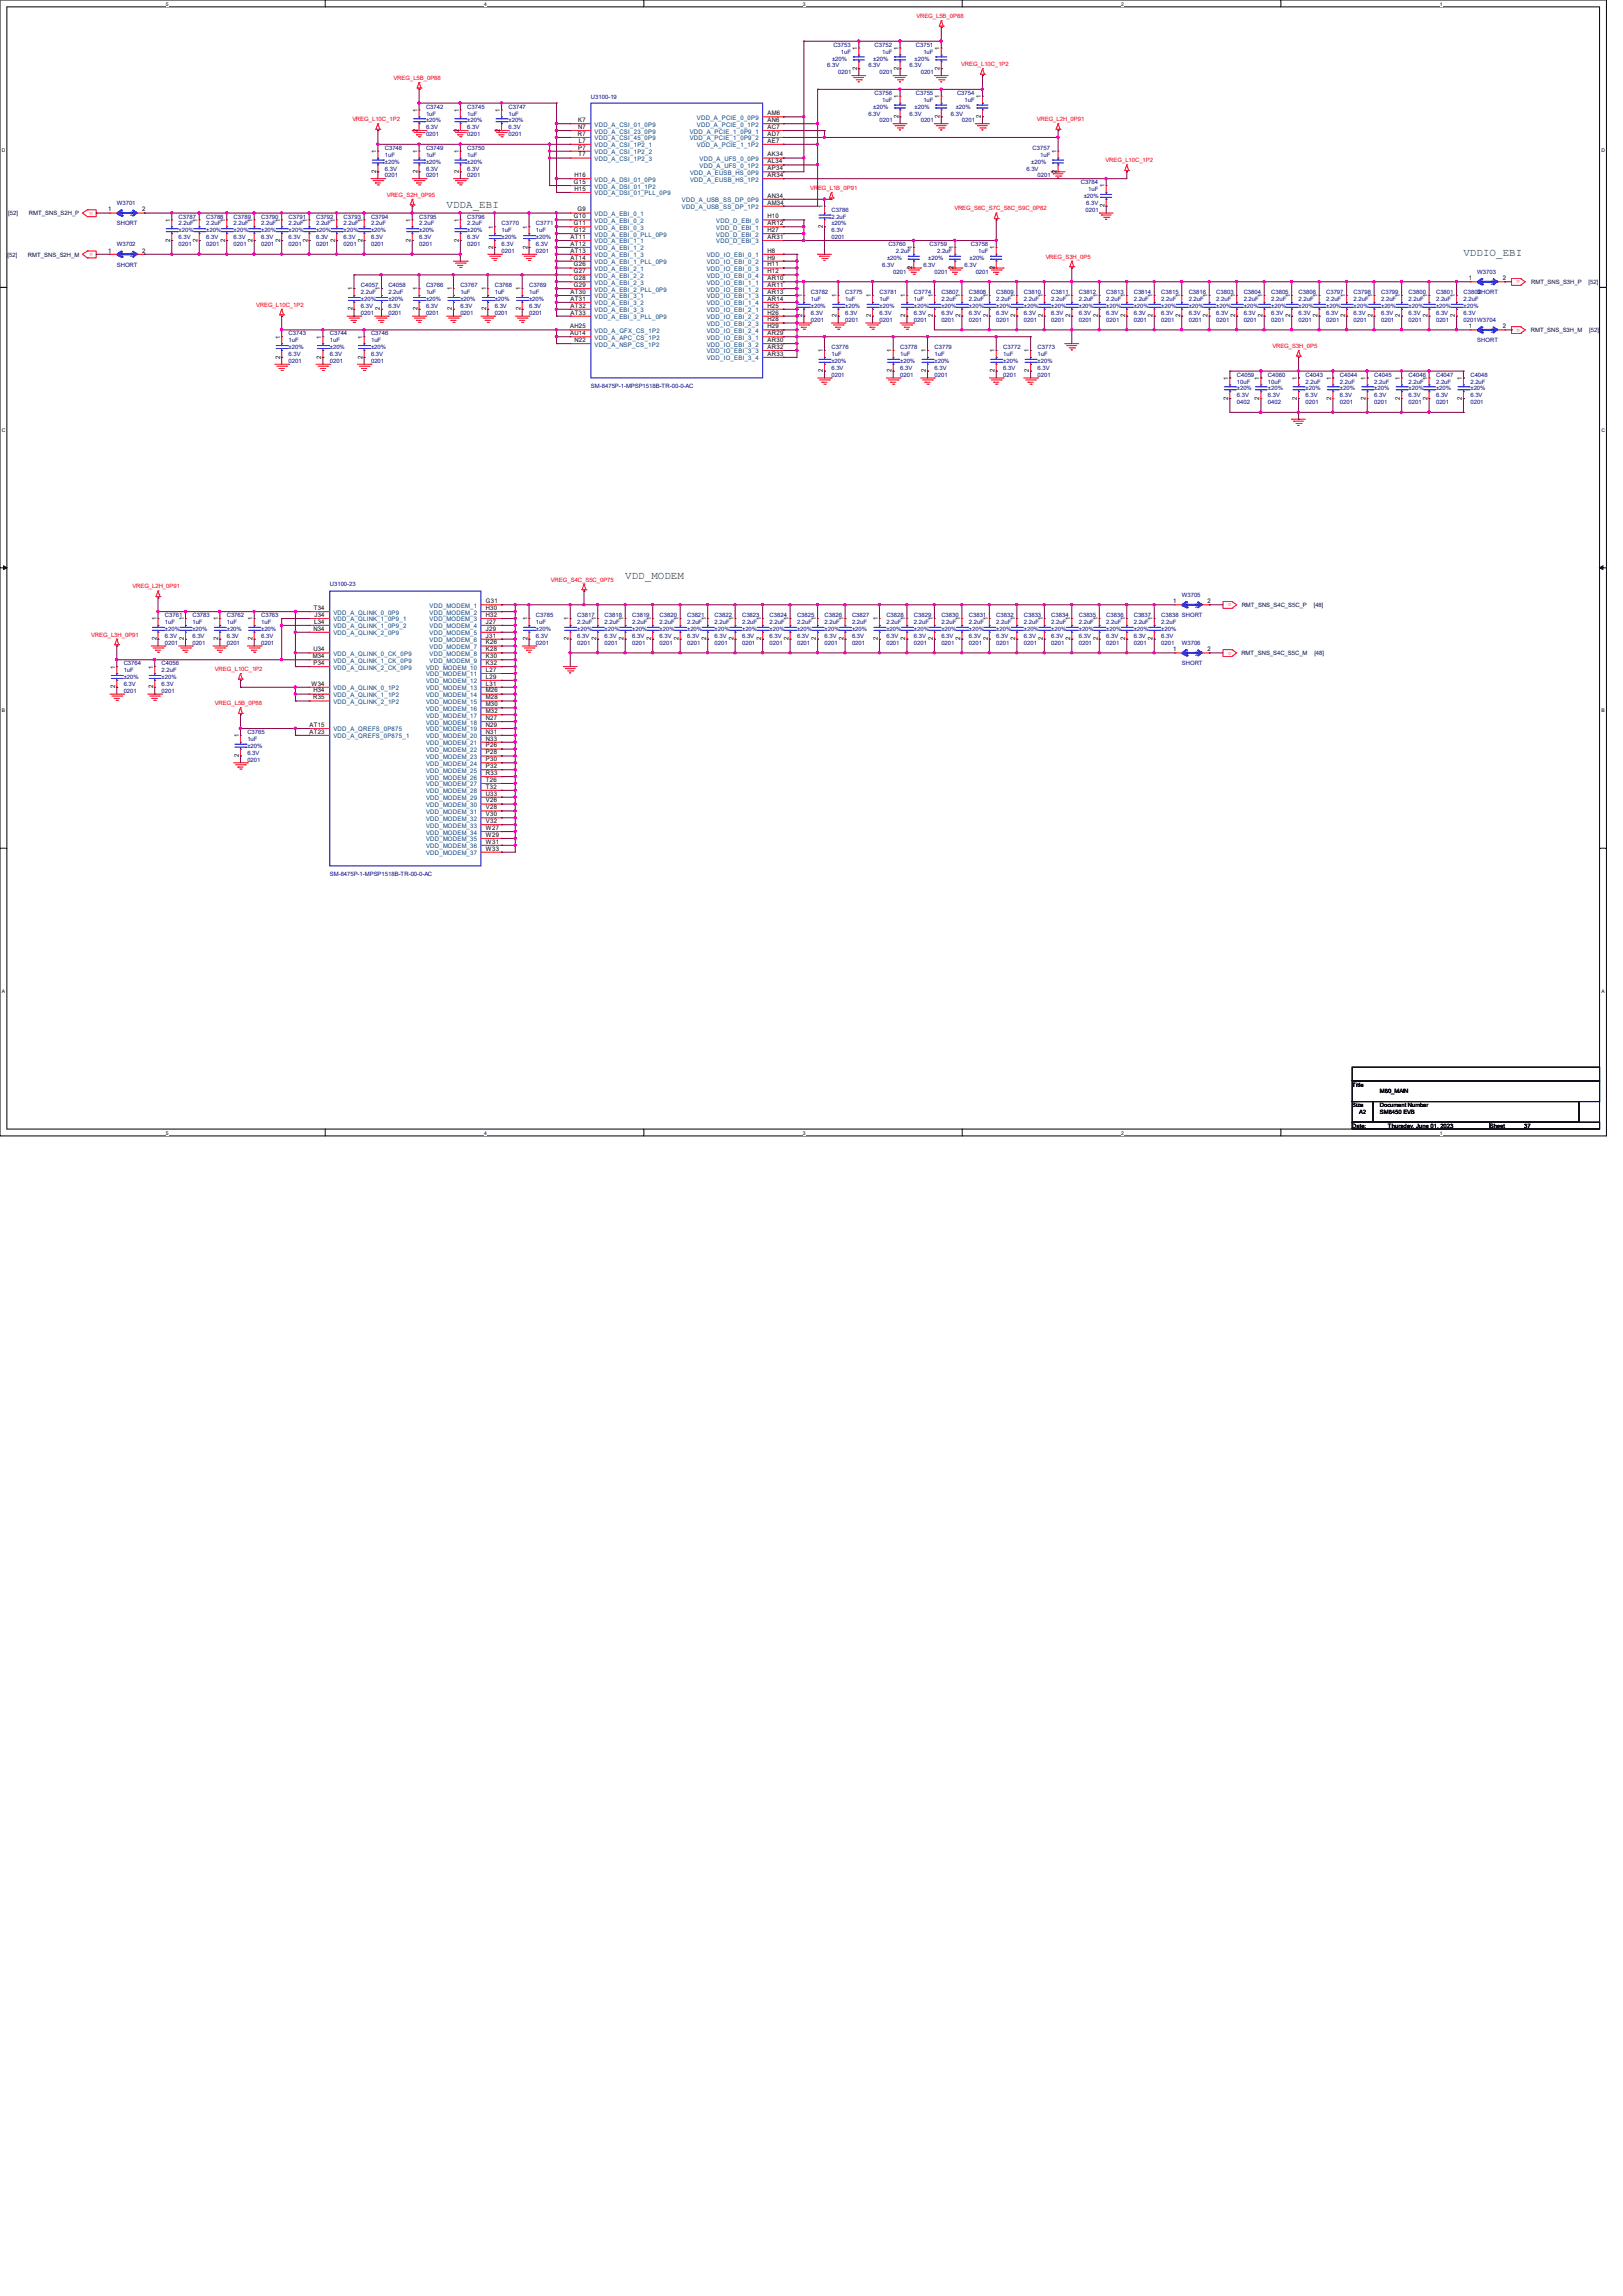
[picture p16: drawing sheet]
<svg xmlns="http://www.w3.org/2000/svg" width="210mm" height="297mm" viewBox="0 0 210 297" stroke-linecap="round" stroke-linejoin="round" font-family="sans-serif">
<defs><g id="words">
<g font-size="1.4" fill="#008000">
<text x="57.8" y="26.9">VDDA_EBI</text>
<text x="189.4" y="33.1">VDDIO_EBI</text>
<text x="80.9" y="74.9">VDD_MODEM</text>
</g>
<g font-size=".8" fill="#f00">
<text x="118.6" y="2.3">VREG_L5B_0P88</text>
<text x="50.9" y="10.3">VREG_L5B_0P88</text>
<text x="124.4" y="8.6">VREG_L10C_1P2</text>
<text x="45.6" y="15.7">VREG_L10C_1P2</text>
<text x="134.2" y="15.7">VREG_L2H_0P91</text>
<text x="143.1" y="21">VREG_L10C_1P2</text>
<text x="12" y="27.4" transform="rotate(-180 12 27.4)">o</text>
<text x="50" y="25.4">VREG_S2H_0P95</text>
<text x="104.8" y="24.6">VREG_L1B_0P91</text>
<text x="123.5" y="27.2">VREG_S6C_S7C_S8C_S9C_0P82</text>
<text x="12" y="32.7" transform="rotate(-180 12 32.7)">o</text>
<text x="135.3" y="33.4">VREG_S3H_0P5</text>
<text x="33.1" y="39.7">VREG_L10C_1P2</text>
<text x="196.7" y="36.3" transform="rotate(-180 196.7 36.3)">o</text>
<text x="164.6" y="45">VREG_S3H_0P5</text>
<text x="196.7" y="42.5" transform="rotate(-180 196.7 42.5)">o</text>
<text x="17.1" y="76.1">VREG_L2H_0P91</text>
<text x="71.3" y="75.2">VREG_S4C_S5C_0P75</text>
<text x="11.8" y="82.3">VREG_L3H_0P91</text>
<text x="159.3" y="78.1" transform="rotate(-180 159.3 78.1)">o</text>
<text x="27.8" y="86.8">VREG_L10C_1P2</text>
<text x="159.3" y="84.3" transform="rotate(-180 159.3 84.3)">o</text>
<text x="27.8" y="91.2">VREG_L5B_0P88</text>
</g>
<g font-size=".8" fill="#000080">
<text x="107" y="8.7">6.3V</text>
<text x="107.7" y="7.8">±20%</text>
<text x="107.8" y="6.1">C3753</text>
<text x="108.5" y="9.6">0201</text>
<text x="108.8" y="6.9">1uF</text>
<text x="112.4" y="8.7">6.3V</text>
<text x="113" y="7.8">±20%</text>
<text x="113.2" y="6.1">C3752</text>
<text x="113.8" y="9.6">0201</text>
<text x="114.1" y="6.9">1uF</text>
<text x="117.7" y="8.7">6.3V</text>
<text x="118.3" y="7.8">±20%</text>
<text x="118.5" y="6.1">C3751</text>
<text x="119.1" y="9.6">0201</text>
<text x="119.5" y="6.9">1uF</text>
<text x="55.1" y="14.1">C3742</text>
<text x="55.1" y="14.9">1uF</text>
<text x="55.1" y="17.6">0201</text>
<text x="55.1" y="16.7">6.3V</text>
<text x="55.1" y="15.8">±20%</text>
<text x="60.5" y="14.1">C3745</text>
<text x="60.5" y="14.9">1uF</text>
<text x="60.5" y="17.6">0201</text>
<text x="60.5" y="16.7">6.3V</text>
<text x="60.5" y="15.8">±20%</text>
<text x="65.8" y="14.1">C3747</text>
<text x="65.8" y="14.9">1uF</text>
<text x="65.8" y="17.6">0201</text>
<text x="65.8" y="16.7">6.3V</text>
<text x="65.8" y="15.8">±20%</text>
<text x="76.5" y="12.7">U3100-19</text>
<text x="112.4" y="14.9">6.3V</text>
<text x="113" y="14.1">±20%</text>
<text x="113.2" y="12.3">C3756</text>
<text x="113.8" y="15.8">0201</text>
<text x="114.1" y="13.2">1uF</text>
<text x="117.7" y="14.9">6.3V</text>
<text x="118.3" y="14.1">±20%</text>
<text x="118.5" y="12.3">C3755</text>
<text x="119.1" y="15.8">0201</text>
<text x="119.5" y="13.2">1uF</text>
<text x="123" y="14.9">6.3V</text>
<text x="123.7" y="14.1">±20%</text>
<text x="123.8" y="12.3">C3754</text>
<text x="124.5" y="15.8">0201</text>
<text x="124.8" y="13.2">1uF</text>
<text x="49.8" y="19.4">C3748</text>
<text x="49.8" y="20.3">1uF</text>
<text x="49.8" y="22.9">0201</text>
<text x="49.8" y="22.1">6.3V</text>
<text x="49.8" y="21.2">±20%</text>
<text x="55.1" y="19.4">C3749</text>
<text x="55.1" y="20.3">1uF</text>
<text x="55.1" y="22.9">0201</text>
<text x="55.1" y="22.1">6.3V</text>
<text x="55.1" y="21.2">±20%</text>
<text x="60.5" y="19.4">C3750</text>
<text x="60.5" y="20.3">1uF</text>
<text x="60.5" y="22.9">0201</text>
<text x="60.5" y="22.1">6.3V</text>
<text x="60.5" y="21.2">±20%</text>
<text x="132.8" y="22.1">6.3V</text>
<text x="133.4" y="21.2">±20%</text>
<text x="133.6" y="19.4">C3757</text>
<text x="134.2" y="22.9">0201</text>
<text x="134.6" y="20.3">1uF</text>
<text x="139.8" y="23.8">C3784</text>
<text x="15.1" y="26.5">W3701</text>
<text x="15.1" y="29.2">SHORT</text>
<text x="23.1" y="28.3">C3787</text>
<text x="23.1" y="29.2">2.2uF</text>
<text x="26.7" y="28.3">C3788</text>
<text x="26.7" y="29.2">2.2uF</text>
<text x="30.2" y="28.3">C3789</text>
<text x="30.2" y="29.2">2.2uF</text>
<text x="33.8" y="28.3">C3790</text>
<text x="33.8" y="29.2">2.2uF</text>
<text x="37.3" y="28.3">C3791</text>
<text x="37.3" y="29.2">2.2uF</text>
<text x="40.9" y="28.3">C3792</text>
<text x="40.9" y="29.2">2.2uF</text>
<text x="44.5" y="28.3">C3793</text>
<text x="44.5" y="29.2">2.2uF</text>
<text x="48" y="28.3">C3794</text>
<text x="48" y="29.2">2.2uF</text>
<text x="54.2" y="28.3">C3795</text>
<text x="54.2" y="29.2">2.2uF</text>
<text x="60.5" y="28.3">C3796</text>
<text x="60.5" y="29.2">2.2uF</text>
<text x="64.9" y="29.2">C3770</text>
<text x="69.3" y="29.2">C3771</text>
<text x="107.6" y="27.4">C3786</text>
<text x="107.6" y="28.3">2.2uF</text>
<text x="107.6" y="29.2">±20%</text>
<text x="140.2" y="25.6">±20%</text>
<text x="140.5" y="27.4">0201</text>
<text x="140.6" y="26.5">6.3V</text>
<text x="140.8" y="24.7">1uF</text>
<text x="15.1" y="31.8">W3702</text>
<text x="15.1" y="34.5">SHORT</text>
<text x="23.1" y="31.8">0201</text>
<text x="23.1" y="30.9">6.3V</text>
<text x="23.1" y="30.1">±20%</text>
<text x="26.7" y="31.8">0201</text>
<text x="26.7" y="30.9">6.3V</text>
<text x="26.7" y="30.1">±20%</text>
<text x="30.2" y="31.8">0201</text>
<text x="30.2" y="30.9">6.3V</text>
<text x="30.2" y="30.1">±20%</text>
<text x="33.8" y="31.8">0201</text>
<text x="33.8" y="30.9">6.3V</text>
<text x="33.8" y="30.1">±20%</text>
<text x="37.3" y="31.8">0201</text>
<text x="37.3" y="30.9">6.3V</text>
<text x="37.3" y="30.1">±20%</text>
<text x="40.9" y="31.8">0201</text>
<text x="40.9" y="30.9">6.3V</text>
<text x="40.9" y="30.1">±20%</text>
<text x="44.5" y="31.8">0201</text>
<text x="44.5" y="30.9">6.3V</text>
<text x="44.5" y="30.1">±20%</text>
<text x="48" y="31.8">0201</text>
<text x="48" y="30.9">6.3V</text>
<text x="48" y="30.1">±20%</text>
<text x="54.2" y="31.8">0201</text>
<text x="54.2" y="30.9">6.3V</text>
<text x="54.2" y="30.1">±20%</text>
<text x="60.5" y="31.8">0201</text>
<text x="60.5" y="30.9">6.3V</text>
<text x="60.5" y="30.1">±20%</text>
<text x="64.9" y="30.1">1uF</text>
<text x="64.9" y="32.7">0201</text>
<text x="64.9" y="31.8">6.3V</text>
<text x="64.9" y="30.9">±20%</text>
<text x="69.3" y="30.1">1uF</text>
<text x="69.3" y="32.7">0201</text>
<text x="69.3" y="31.8">6.3V</text>
<text x="69.3" y="30.9">±20%</text>
<text x="107.6" y="30.9">0201</text>
<text x="107.6" y="30.1">6.3V</text>
<text x="114.1" y="34.5">6.3V</text>
<text x="114.8" y="33.6">±20%</text>
<text x="114.9" y="31.8">C3760</text>
<text x="115.6" y="35.4">0201</text>
<text x="115.9" y="32.7">2.2uF</text>
<text x="119.5" y="34.5">6.3V</text>
<text x="120.1" y="33.6">±20%</text>
<text x="120.3" y="31.8">C3759</text>
<text x="120.9" y="35.4">0201</text>
<text x="121.2" y="32.7">2.2uF</text>
<text x="124.8" y="34.5">6.3V</text>
<text x="125.4" y="33.6">±20%</text>
<text x="125.6" y="31.8">C3758</text>
<text x="126.2" y="35.4">0201</text>
<text x="126.6" y="32.7">1uF</text>
<text x="191.1" y="35.4">W3703</text>
<text x="46.7" y="37.2">C4057</text>
<text x="46.7" y="38.1">2.2uF</text>
<text x="46.7" y="40.7">0201</text>
<text x="46.7" y="39.8">6.3V</text>
<text x="46.7" y="38.9">±20%</text>
<text x="50.3" y="37.2">C4058</text>
<text x="50.3" y="38.1">2.2uF</text>
<text x="50.3" y="40.7">0201</text>
<text x="50.3" y="39.8">6.3V</text>
<text x="50.3" y="38.9">±20%</text>
<text x="55.1" y="37.2">C3766</text>
<text x="55.1" y="38.1">1uF</text>
<text x="55.1" y="40.7">0201</text>
<text x="55.1" y="39.8">6.3V</text>
<text x="55.1" y="38.9">±20%</text>
<text x="59.6" y="37.2">C3767</text>
<text x="59.6" y="38.1">1uF</text>
<text x="59.6" y="40.7">0201</text>
<text x="59.6" y="39.8">6.3V</text>
<text x="59.6" y="38.9">±20%</text>
<text x="64" y="37.2">C3768</text>
<text x="64" y="38.1">1uF</text>
<text x="64" y="40.7">0201</text>
<text x="64" y="39.8">6.3V</text>
<text x="64" y="38.9">±20%</text>
<text x="68.5" y="37.2">C3769</text>
<text x="68.5" y="38.1">1uF</text>
<text x="68.5" y="40.7">0201</text>
<text x="68.5" y="39.8">6.3V</text>
<text x="68.5" y="38.9">±20%</text>
<text x="104.9" y="38.1">C3782</text>
<text x="104.9" y="38.9">1uF</text>
<text x="104.9" y="41.6">0201</text>
<text x="104.9" y="40.7">6.3V</text>
<text x="104.9" y="39.8">±20%</text>
<text x="109.4" y="38.1">C3775</text>
<text x="109.4" y="38.9">1uF</text>
<text x="109.4" y="41.6">0201</text>
<text x="109.4" y="40.7">6.3V</text>
<text x="109.4" y="39.8">±20%</text>
<text x="113.8" y="38.1">C3781</text>
<text x="113.8" y="38.9">1uF</text>
<text x="113.8" y="41.6">0201</text>
<text x="113.8" y="40.7">6.3V</text>
<text x="113.8" y="39.8">±20%</text>
<text x="118.2" y="38.1">C3774</text>
<text x="118.2" y="38.9">1uF</text>
<text x="118.2" y="41.6">0201</text>
<text x="118.2" y="40.7">6.3V</text>
<text x="118.2" y="39.8">±20%</text>
<text x="121.8" y="38.1">C3807</text>
<text x="121.8" y="38.9">2.2uF</text>
<text x="121.8" y="41.6">0201</text>
<text x="121.8" y="40.7">6.3V</text>
<text x="121.8" y="39.8">±20%</text>
<text x="125.4" y="38.1">C3808</text>
<text x="125.4" y="38.9">2.2uF</text>
<text x="125.4" y="41.6">0201</text>
<text x="125.4" y="40.7">6.3V</text>
<text x="125.4" y="39.8">±20%</text>
<text x="128.9" y="38.1">C3809</text>
<text x="128.9" y="38.9">2.2uF</text>
<text x="128.9" y="41.6">0201</text>
<text x="128.9" y="40.7">6.3V</text>
<text x="128.9" y="39.8">±20%</text>
<text x="132.5" y="38.1">C3810</text>
<text x="132.5" y="38.9">2.2uF</text>
<text x="132.5" y="41.6">0201</text>
<text x="132.5" y="40.7">6.3V</text>
<text x="132.5" y="39.8">±20%</text>
<text x="136" y="38.1">C3811</text>
<text x="136" y="38.9">2.2uF</text>
<text x="136" y="41.6">0201</text>
<text x="136" y="40.7">6.3V</text>
<text x="136" y="39.8">±20%</text>
<text x="139.6" y="38.1">C3812</text>
<text x="139.6" y="38.9">2.2uF</text>
<text x="139.6" y="41.6">0201</text>
<text x="139.6" y="40.7">6.3V</text>
<text x="139.6" y="39.8">±20%</text>
<text x="143.1" y="38.1">C3813</text>
<text x="143.1" y="38.9">2.2uF</text>
<text x="143.1" y="41.6">0201</text>
<text x="143.1" y="40.7">6.3V</text>
<text x="143.1" y="39.8">±20%</text>
<text x="146.7" y="38.1">C3814</text>
<text x="146.7" y="38.9">2.2uF</text>
<text x="146.7" y="41.6">0201</text>
<text x="146.7" y="40.7">6.3V</text>
<text x="146.7" y="39.8">±20%</text>
<text x="150.3" y="38.1">C3815</text>
<text x="150.3" y="38.9">2.2uF</text>
<text x="150.3" y="41.6">0201</text>
<text x="150.3" y="40.7">6.3V</text>
<text x="150.3" y="39.8">±20%</text>
<text x="153.8" y="38.1">C3816</text>
<text x="153.8" y="38.9">2.2uF</text>
<text x="153.8" y="41.6">0201</text>
<text x="153.8" y="40.7">6.3V</text>
<text x="153.8" y="39.8">±20%</text>
<text x="157.4" y="38.1">C3803</text>
<text x="157.4" y="38.9">2.2uF</text>
<text x="157.4" y="41.6">0201</text>
<text x="157.4" y="40.7">6.3V</text>
<text x="157.4" y="39.8">±20%</text>
<text x="160.9" y="38.1">C3804</text>
<text x="160.9" y="38.9">2.2uF</text>
<text x="160.9" y="41.6">0201</text>
<text x="160.9" y="40.7">6.3V</text>
<text x="160.9" y="39.8">±20%</text>
<text x="164.5" y="38.1">C3805</text>
<text x="164.5" y="38.9">2.2uF</text>
<text x="164.5" y="41.6">0201</text>
<text x="164.5" y="40.7">6.3V</text>
<text x="164.5" y="39.8">±20%</text>
<text x="168" y="38.1">C3806</text>
<text x="168" y="38.9">2.2uF</text>
<text x="168" y="41.6">0201</text>
<text x="168" y="40.7">6.3V</text>
<text x="168" y="39.8">±20%</text>
<text x="171.6" y="38.1">C3797</text>
<text x="171.6" y="38.9">2.2uF</text>
<text x="171.6" y="41.6">0201</text>
<text x="171.6" y="40.7">6.3V</text>
<text x="171.6" y="39.8">±20%</text>
<text x="175.1" y="38.1">C3798</text>
<text x="175.1" y="38.9">2.2uF</text>
<text x="175.1" y="41.6">0201</text>
<text x="175.1" y="40.7">6.3V</text>
<text x="175.1" y="39.8">±20%</text>
<text x="178.7" y="38.1">C3799</text>
<text x="178.7" y="38.9">2.2uF</text>
<text x="178.7" y="41.6">0201</text>
<text x="178.7" y="40.7">6.3V</text>
<text x="178.7" y="39.8">±20%</text>
<text x="182.3" y="38.1">C3800</text>
<text x="182.3" y="38.9">2.2uF</text>
<text x="182.3" y="41.6">0201</text>
<text x="182.3" y="40.7">6.3V</text>
<text x="182.3" y="39.8">±20%</text>
<text x="185.8" y="38.1">C3801</text>
<text x="185.8" y="38.9">2.2uF</text>
<text x="185.8" y="41.6">0201</text>
<text x="185.8" y="40.7">6.3V</text>
<text x="185.8" y="39.8">±20%</text>
<text x="189.4" y="38.1">C3802</text>
<text x="189.4" y="38.9">2.2uF</text>
<text x="189.4" y="41.6">0201W3704</text>
<text x="189.4" y="40.7">6.3V</text>
<text x="189.4" y="39.8">±20%</text>
<text x="191.1" y="38.1">SHORT</text>
<text x="37.3" y="43.4">C3743</text>
<text x="37.3" y="44.3">1uF</text>
<text x="37.3" y="46.9">0201</text>
<text x="37.3" y="46.1">6.3V</text>
<text x="37.3" y="45.2">±20%</text>
<text x="42.7" y="43.4">C3744</text>
<text x="42.7" y="44.3">1uF</text>
<text x="42.7" y="46.9">0201</text>
<text x="42.7" y="46.1">6.3V</text>
<text x="42.7" y="45.2">±20%</text>
<text x="48" y="43.4">C3746</text>
<text x="48" y="44.3">1uF</text>
<text x="48" y="46.9">0201</text>
<text x="48" y="46.1">6.3V</text>
<text x="48" y="45.2">±20%</text>
<text x="107.6" y="45.2">C3776</text>
<text x="107.6" y="46.1">1uF</text>
<text x="107.6" y="47.8">6.3V</text>
<text x="107.6" y="46.9">±20%</text>
<text x="116.5" y="45.2">C3778</text>
<text x="116.5" y="46.1">1uF</text>
<text x="116.5" y="47.8">6.3V</text>
<text x="116.5" y="46.9">±20%</text>
<text x="120.9" y="45.2">C3779</text>
<text x="120.9" y="46.1">1uF</text>
<text x="120.9" y="47.8">6.3V</text>
<text x="120.9" y="46.9">±20%</text>
<text x="129.8" y="45.2">C3772</text>
<text x="129.8" y="46.1">1uF</text>
<text x="129.8" y="47.8">6.3V</text>
<text x="129.8" y="46.9">±20%</text>
<text x="134.2" y="45.2">C3773</text>
<text x="134.2" y="46.1">1uF</text>
<text x="134.2" y="47.8">6.3V</text>
<text x="134.2" y="46.9">±20%</text>
<text x="191.1" y="44.3">SHORT</text>
<text x="76.5" y="50.2">SM-8475P-1-MPSP1518B-TR-00-0-AC</text>
<text x="107.6" y="48.7">0201</text>
<text x="116.5" y="48.7">0201</text>
<text x="120.9" y="48.7">0201</text>
<text x="129.8" y="48.7">0201</text>
<text x="134.2" y="48.7">0201</text>
<text x="160" y="48.7">C4059</text>
<text x="160" y="49.6">10uF</text>
<text x="160" y="52.3">0402</text>
<text x="160" y="51.4">6.3V</text>
<text x="160" y="50.5">±20%</text>
<text x="164.1" y="48.7">C4060</text>
<text x="164.1" y="49.6">10uF</text>
<text x="164.1" y="52.3">0402</text>
<text x="164.1" y="51.4">6.3V</text>
<text x="164.1" y="50.5">±20%</text>
<text x="168.9" y="48.7">C4043</text>
<text x="168.9" y="49.6">2.2uF</text>
<text x="168.9" y="52.3">0201</text>
<text x="168.9" y="51.4">6.3V</text>
<text x="168.9" y="50.5">±20%</text>
<text x="173.4" y="48.7">C4044</text>
<text x="173.4" y="49.6">2.2uF</text>
<text x="173.4" y="52.3">0201</text>
<text x="173.4" y="51.4">6.3V</text>
<text x="173.4" y="50.5">±20%</text>
<text x="177.8" y="48.7">C4045</text>
<text x="177.8" y="49.6">2.2uF</text>
<text x="177.8" y="52.3">0201</text>
<text x="177.8" y="51.4">6.3V</text>
<text x="177.8" y="50.5">±20%</text>
<text x="182.3" y="48.7">C4046</text>
<text x="182.3" y="49.6">2.2uF</text>
<text x="182.3" y="52.3">0201</text>
<text x="182.3" y="51.4">6.3V</text>
<text x="182.3" y="50.5">±20%</text>
<text x="185.8" y="48.7">C4047</text>
<text x="185.8" y="49.6">2.2uF</text>
<text x="185.8" y="52.3">0201</text>
<text x="185.8" y="51.4">6.3V</text>
<text x="185.8" y="50.5">±20%</text>
<text x="190.3" y="48.7">C4048</text>
<text x="190.3" y="49.6">2.2uF</text>
<text x="190.3" y="52.3">0201</text>
<text x="190.3" y="51.4">6.3V</text>
<text x="190.3" y="50.5">±20%</text>
<text x="42.7" y="75.9">U3100-23</text>
<text x="152.9" y="77.2">W3705</text>
<text x="21.3" y="79.8">C3761</text>
<text x="21.3" y="80.7">1uF</text>
<text x="21.3" y="83.4">0201</text>
<text x="21.3" y="82.5">6.3V</text>
<text x="21.3" y="81.6">±20%</text>
<text x="24.9" y="79.8">C3783</text>
<text x="24.9" y="80.7">1uF</text>
<text x="24.9" y="83.4">0201</text>
<text x="24.9" y="82.5">6.3V</text>
<text x="24.9" y="81.6">±20%</text>
<text x="29.3" y="79.8">C3762</text>
<text x="29.3" y="80.7">1uF</text>
<text x="29.3" y="83.4">0201</text>
<text x="29.3" y="82.5">6.3V</text>
<text x="29.3" y="81.6">±20%</text>
<text x="33.8" y="79.8">C3763</text>
<text x="33.8" y="80.7">1uF</text>
<text x="33.8" y="83.4">0201</text>
<text x="33.8" y="82.5">6.3V</text>
<text x="33.8" y="81.6">±20%</text>
<text x="69.3" y="79.8">C3785</text>
<text x="69.3" y="80.7">1uF</text>
<text x="69.3" y="83.4">0201</text>
<text x="69.3" y="82.5">6.3V</text>
<text x="69.3" y="81.6">±20%</text>
<text x="74.7" y="79.8">C3817</text>
<text x="74.7" y="80.7">2.2uF</text>
<text x="74.7" y="83.4">0201</text>
<text x="74.7" y="82.5">6.3V</text>
<text x="74.7" y="81.6">±20%</text>
<text x="78.2" y="79.8">C3818</text>
<text x="78.2" y="80.7">2.2uF</text>
<text x="78.2" y="83.4">0201</text>
<text x="78.2" y="82.5">6.3V</text>
<text x="78.2" y="81.6">±20%</text>
<text x="81.8" y="79.8">C3819</text>
<text x="81.8" y="80.7">2.2uF</text>
<text x="81.8" y="83.4">0201</text>
<text x="81.8" y="82.5">6.3V</text>
<text x="81.8" y="81.6">±20%</text>
<text x="85.3" y="79.8">C3820</text>
<text x="85.3" y="80.7">2.2uF</text>
<text x="85.3" y="83.4">0201</text>
<text x="85.3" y="82.5">6.3V</text>
<text x="85.3" y="81.6">±20%</text>
<text x="88.9" y="79.8">C3821</text>
<text x="88.9" y="80.7">2.2uF</text>
<text x="88.9" y="83.4">0201</text>
<text x="88.9" y="82.5">6.3V</text>
<text x="88.9" y="81.6">±20%</text>
<text x="92.5" y="79.8">C3822</text>
<text x="92.5" y="80.7">2.2uF</text>
<text x="92.5" y="83.4">0201</text>
<text x="92.5" y="82.5">6.3V</text>
<text x="92.5" y="81.6">±20%</text>
<text x="96" y="79.8">C3823</text>
<text x="96" y="80.7">2.2uF</text>
<text x="96" y="83.4">0201</text>
<text x="96" y="82.5">6.3V</text>
<text x="96" y="81.6">±20%</text>
<text x="99.6" y="79.8">C3824</text>
<text x="99.6" y="80.7">2.2uF</text>
<text x="99.6" y="83.4">0201</text>
<text x="99.6" y="82.5">6.3V</text>
<text x="99.6" y="81.6">±20%</text>
<text x="103.1" y="79.8">C3825</text>
<text x="103.1" y="80.7">2.2uF</text>
<text x="103.1" y="83.4">0201</text>
<text x="103.1" y="82.5">6.3V</text>
<text x="103.1" y="81.6">±20%</text>
<text x="106.7" y="79.8">C3826</text>
<text x="106.7" y="80.7">2.2uF</text>
<text x="106.7" y="83.4">0201</text>
<text x="106.7" y="82.5">6.3V</text>
<text x="106.7" y="81.6">±20%</text>
<text x="110.2" y="79.8">C3827</text>
<text x="110.2" y="80.7">2.2uF</text>
<text x="110.2" y="83.4">0201</text>
<text x="110.2" y="82.5">6.3V</text>
<text x="110.2" y="81.6">±20%</text>
<text x="114.7" y="79.8">C3828</text>
<text x="114.7" y="80.7">2.2uF</text>
<text x="114.7" y="83.4">0201</text>
<text x="114.7" y="82.5">6.3V</text>
<text x="114.7" y="81.6">±20%</text>
<text x="118.2" y="79.8">C3829</text>
<text x="118.2" y="80.7">2.2uF</text>
<text x="118.2" y="83.4">0201</text>
<text x="118.2" y="82.5">6.3V</text>
<text x="118.2" y="81.6">±20%</text>
<text x="121.8" y="79.8">C3830</text>
<text x="121.8" y="80.7">2.2uF</text>
<text x="121.8" y="83.4">0201</text>
<text x="121.8" y="82.5">6.3V</text>
<text x="121.8" y="81.6">±20%</text>
<text x="125.4" y="79.8">C3831</text>
<text x="125.4" y="80.7">2.2uF</text>
<text x="125.4" y="83.4">0201</text>
<text x="125.4" y="82.5">6.3V</text>
<text x="125.4" y="81.6">±20%</text>
<text x="128.9" y="79.8">C3832</text>
<text x="128.9" y="80.7">2.2uF</text>
<text x="128.9" y="83.4">0201</text>
<text x="128.9" y="82.5">6.3V</text>
<text x="128.9" y="81.6">±20%</text>
<text x="132.5" y="79.8">C3833</text>
<text x="132.5" y="80.7">2.2uF</text>
<text x="132.5" y="83.4">0201</text>
<text x="132.5" y="82.5">6.3V</text>
<text x="132.5" y="81.6">±20%</text>
<text x="136" y="79.8">C3834</text>
<text x="136" y="80.7">2.2uF</text>
<text x="136" y="83.4">0201</text>
<text x="136" y="82.5">6.3V</text>
<text x="136" y="81.6">±20%</text>
<text x="139.6" y="79.8">C3835</text>
<text x="139.6" y="80.7">2.2uF</text>
<text x="139.6" y="83.4">0201</text>
<text x="139.6" y="82.5">6.3V</text>
<text x="139.6" y="81.6">±20%</text>
<text x="143.1" y="79.8">C3836</text>
<text x="143.1" y="80.7">2.2uF</text>
<text x="143.1" y="83.4">0201</text>
<text x="143.1" y="82.5">6.3V</text>
<text x="143.1" y="81.6">±20%</text>
<text x="146.7" y="79.8">C3837</text>
<text x="146.7" y="80.7">2.2uF</text>
<text x="146.7" y="83.4">0201</text>
<text x="146.7" y="82.5">6.3V</text>
<text x="146.7" y="81.6">±20%</text>
<text x="150.3" y="79.8">C3838 SHORT</text>
<text x="150.3" y="80.7">2.2uF</text>
<text x="150.3" y="83.4">0201</text>
<text x="150.3" y="82.5">6.3V</text>
<text x="150.3" y="81.6">±20%</text>
<text x="152.9" y="83.4">W3706</text>
<text x="16" y="86.1">C3764</text>
<text x="16" y="87">1uF</text>
<text x="16" y="89.6">0201</text>
<text x="16" y="88.7">6.3V</text>
<text x="16" y="87.8">±20%</text>
<text x="20.9" y="86.1">C4056</text>
<text x="20.9" y="87">2.2uF</text>
<text x="20.9" y="89.6">0201</text>
<text x="20.9" y="88.7">6.3V</text>
<text x="20.9" y="87.8">±20%</text>
<text x="152.9" y="86.1">SHORT</text>
<text x="32" y="95">C3765</text>
<text x="32" y="95.8">1uF</text>
<text x="32" y="98.5">0201</text>
<text x="32" y="97.6">6.3V</text>
<text x="32" y="96.7">±20%</text>
<text x="42.7" y="113.3">SM-8475P-1-MPSP1518B-TR-00-0-AC</text>
</g>
<g font-size=".8">
<text x="110.9" y="9" transform="rotate(-90 110.9 9)">2</text>
<text x="110.9" y="6.5" transform="rotate(-90 110.9 6.5)">1</text>
<text x="116.2" y="9" transform="rotate(-90 116.2 9)">2</text>
<text x="116.2" y="6.5" transform="rotate(-90 116.2 6.5)">1</text>
<text x="121.6" y="9" transform="rotate(-90 121.6 9)">2</text>
<text x="121.6" y="6.5" transform="rotate(-90 121.6 6.5)">1</text>
<text x="54" y="17" transform="rotate(-90 54 17)">2</text>
<text x="54" y="14.5" transform="rotate(-90 54 14.5)">1</text>
<text x="59.4" y="17" transform="rotate(-90 59.4 17)">2</text>
<text x="59.4" y="14.5" transform="rotate(-90 59.4 14.5)">1</text>
<text x="64.7" y="17" transform="rotate(-90 64.7 17)">2</text>
<text x="64.7" y="14.5" transform="rotate(-90 64.7 14.5)">1</text>
<text x="74.8" y="17.6">R7</text>
<text x="74.8" y="15.8">K7</text>
<text x="74.8" y="16.7">N7</text>
<text x="99.3" y="14.9">AM6</text>
<text x="99.3" y="15.8">AN6</text>
<text x="99.3" y="16.7">AC7</text>
<text x="99.3" y="17.6">AD7</text>
<text x="116.2" y="15.3" transform="rotate(-90 116.2 15.3)">2</text>
<text x="116.2" y="12.7" transform="rotate(-90 116.2 12.7)">1</text>
<text x="121.6" y="15.3" transform="rotate(-90 121.6 15.3)">2</text>
<text x="121.6" y="12.7" transform="rotate(-90 121.6 12.7)">1</text>
<text x="126.9" y="15.3" transform="rotate(-90 126.9 15.3)">2</text>
<text x="126.9" y="12.7" transform="rotate(-90 126.9 12.7)">1</text>
<text x="48.7" y="22.4" transform="rotate(-90 48.7 22.4)">2</text>
<text x="48.7" y="19.8" transform="rotate(-90 48.7 19.8)">1</text>
<text x="54" y="22.4" transform="rotate(-90 54 22.4)">2</text>
<text x="54" y="19.8" transform="rotate(-90 54 19.8)">1</text>
<text x="59.4" y="22.4" transform="rotate(-90 59.4 22.4)">2</text>
<text x="59.4" y="19.8" transform="rotate(-90 59.4 19.8)">1</text>
<text x="74.3" y="23.8">G15</text>
<text x="74.3" y="22.9">H16</text>
<text x="74.8" y="19.3">P7</text>
<text x="74.9" y="20.2">T7</text>
<text x="74.9" y="18.5">L7</text>
<text x="99.3" y="22">AP34</text>
<text x="99.3" y="22.9">AR34</text>
<text x="99.3" y="18.5">AE7</text>
<text x="99.3" y="20.2">AK34</text>
<text x="99.3" y="21.1">AL34</text>
<text x="136.7" y="22.4" transform="rotate(-90 136.7 22.4)">2</text>
<text x="136.7" y="19.8" transform="rotate(-90 136.7 19.8)">1</text>
<text x="14" y="27.3">1</text>
<text x="18.4" y="27.3">2</text>
<text x="22" y="28.7" transform="rotate(-90 22 28.7)">1</text>
<text x="25.6" y="28.7" transform="rotate(-90 25.6 28.7)">1</text>
<text x="29.1" y="28.7" transform="rotate(-90 29.1 28.7)">1</text>
<text x="32.7" y="28.7" transform="rotate(-90 32.7 28.7)">1</text>
<text x="36.2" y="28.7" transform="rotate(-90 36.2 28.7)">1</text>
<text x="39.8" y="28.7" transform="rotate(-90 39.8 28.7)">1</text>
<text x="43.3" y="28.7" transform="rotate(-90 43.3 28.7)">1</text>
<text x="46.9" y="28.7" transform="rotate(-90 46.9 28.7)">1</text>
<text x="53.1" y="28.7" transform="rotate(-90 53.1 28.7)">1</text>
<text x="59.4" y="28.7" transform="rotate(-90 59.4 28.7)">1</text>
<text x="63.8" y="29.6" transform="rotate(-90 63.8 29.6)">1</text>
<text x="68.2" y="29.6" transform="rotate(-90 68.2 29.6)">1</text>
<text x="74.3" y="28.2">G10</text>
<text x="74.3" y="29.1">G11</text>
<text x="74.3" y="24.7">H15</text>
<text x="74.7" y="27.3">G9</text>
<text x="99.3" y="25.6">AN34</text>
<text x="99.3" y="26.5">AM34</text>
<text x="99.3" y="28.2">H10</text>
<text x="99.3" y="29.1">AR12</text>
<text x="106.5" y="29.5" transform="rotate(-90 106.5 29.5)">2</text>
<text x="106.5" y="26.9" transform="rotate(-90 106.5 26.9)">1</text>
<text x="142.9" y="26.8" transform="rotate(-90 142.9 26.8)">2</text>
<text x="142.9" y="24.2" transform="rotate(-90 142.9 24.2)">1</text>
<text x="14" y="32.7">1</text>
<text x="18.4" y="32.7">2</text>
<text x="22" y="31.3" transform="rotate(-90 22 31.3)">2</text>
<text x="25.6" y="31.3" transform="rotate(-90 25.6 31.3)">2</text>
<text x="29.1" y="31.3" transform="rotate(-90 29.1 31.3)">2</text>
<text x="32.7" y="31.3" transform="rotate(-90 32.7 31.3)">2</text>
<text x="36.2" y="31.3" transform="rotate(-90 36.2 31.3)">2</text>
<text x="39.8" y="31.3" transform="rotate(-90 39.8 31.3)">2</text>
<text x="43.3" y="31.3" transform="rotate(-90 43.3 31.3)">2</text>
<text x="46.9" y="31.3" transform="rotate(-90 46.9 31.3)">2</text>
<text x="53.1" y="31.3" transform="rotate(-90 53.1 31.3)">2</text>
<text x="59.4" y="31.3" transform="rotate(-90 59.4 31.3)">2</text>
<text x="63.8" y="32.2" transform="rotate(-90 63.8 32.2)">2</text>
<text x="68.2" y="32.2" transform="rotate(-90 68.2 32.2)">2</text>
<text x="73.8" y="30.9">AT11</text>
<text x="73.8" y="31.8">AT12</text>
<text x="73.8" y="32.7">AT13</text>
<text x="73.8" y="33.6">AT14</text>
<text x="74.3" y="30">G12</text>
<text x="74.3" y="34.5">G26</text>
<text x="74.3" y="35.3">G27</text>
<text x="99.3" y="30">H27</text>
<text x="99.3" y="30.9">AR31</text>
<text x="99.3" y="32.7">H8</text>
<text x="99.3" y="33.6">H9</text>
<text x="99.3" y="34.5">H11</text>
<text x="99.3" y="35.3">H12</text>
<text x="118" y="34.8" transform="rotate(-90 118 34.8)">2</text>
<text x="118" y="32.2" transform="rotate(-90 118 32.2)">1</text>
<text x="123.4" y="34.8" transform="rotate(-90 123.4 34.8)">2</text>
<text x="123.4" y="32.2" transform="rotate(-90 123.4 32.2)">1</text>
<text x="128.7" y="34.8" transform="rotate(-90 128.7 34.8)">2</text>
<text x="128.7" y="32.2" transform="rotate(-90 128.7 32.2)">1</text>
<text x="45.6" y="40.2" transform="rotate(-90 45.6 40.2)">2</text>
<text x="45.6" y="37.6" transform="rotate(-90 45.6 37.6)">1</text>
<text x="49.1" y="40.2" transform="rotate(-90 49.1 40.2)">2</text>
<text x="49.1" y="37.6" transform="rotate(-90 49.1 37.6)">1</text>
<text x="54" y="40.2" transform="rotate(-90 54 40.2)">2</text>
<text x="54" y="37.6" transform="rotate(-90 54 37.6)">1</text>
<text x="58.5" y="40.2" transform="rotate(-90 58.5 40.2)">2</text>
<text x="58.5" y="37.6" transform="rotate(-90 58.5 37.6)">1</text>
<text x="62.9" y="40.2" transform="rotate(-90 62.9 40.2)">2</text>
<text x="62.9" y="37.6" transform="rotate(-90 62.9 37.6)">1</text>
<text x="67.4" y="40.2" transform="rotate(-90 67.4 40.2)">2</text>
<text x="67.4" y="37.6" transform="rotate(-90 67.4 37.6)">1</text>
<text x="73.8" y="38">AT30</text>
<text x="73.8" y="38.9">AT31</text>
<text x="73.8" y="39.8">AT32</text>
<text x="73.8" y="40.7">AT33</text>
<text x="74.3" y="36.2">G28</text>
<text x="74.3" y="37.1">G29</text>
<text x="99.3" y="36.2">AR10</text>
<text x="99.3" y="37.1">AR11</text>
<text x="99.3" y="38">AR13</text>
<text x="99.3" y="38.9">AR14</text>
<text x="99.3" y="39.8">H25</text>
<text x="99.3" y="40.7">H26</text>
<text x="99.3" y="41.6">H28</text>
<text x="103.8" y="41" transform="rotate(-90 103.8 41)">2</text>
<text x="103.8" y="38.5" transform="rotate(-90 103.8 38.5)">1</text>
<text x="108.2" y="41" transform="rotate(-90 108.2 41)">2</text>
<text x="108.2" y="38.5" transform="rotate(-90 108.2 38.5)">1</text>
<text x="112.7" y="41" transform="rotate(-90 112.7 41)">2</text>
<text x="112.7" y="38.5" transform="rotate(-90 112.7 38.5)">1</text>
<text x="117.1" y="41" transform="rotate(-90 117.1 41)">2</text>
<text x="117.1" y="38.5" transform="rotate(-90 117.1 38.5)">1</text>
<text x="120.7" y="41" transform="rotate(-90 120.7 41)">2</text>
<text x="120.7" y="38.5" transform="rotate(-90 120.7 38.5)">1</text>
<text x="124.2" y="41" transform="rotate(-90 124.2 41)">2</text>
<text x="124.2" y="38.5" transform="rotate(-90 124.2 38.5)">1</text>
<text x="127.8" y="41" transform="rotate(-90 127.8 41)">2</text>
<text x="127.8" y="38.5" transform="rotate(-90 127.8 38.5)">1</text>
<text x="131.4" y="41" transform="rotate(-90 131.4 41)">2</text>
<text x="131.4" y="38.5" transform="rotate(-90 131.4 38.5)">1</text>
<text x="134.9" y="41" transform="rotate(-90 134.9 41)">2</text>
<text x="134.9" y="38.5" transform="rotate(-90 134.9 38.5)">1</text>
<text x="138.5" y="41" transform="rotate(-90 138.5 41)">2</text>
<text x="138.5" y="38.5" transform="rotate(-90 138.5 38.5)">1</text>
<text x="142" y="41" transform="rotate(-90 142 41)">2</text>
<text x="142" y="38.5" transform="rotate(-90 142 38.5)">1</text>
<text x="145.6" y="41" transform="rotate(-90 145.6 41)">2</text>
<text x="145.6" y="38.5" transform="rotate(-90 145.6 38.5)">1</text>
<text x="149.1" y="41" transform="rotate(-90 149.1 41)">2</text>
<text x="149.1" y="38.5" transform="rotate(-90 149.1 38.5)">1</text>
<text x="152.7" y="41" transform="rotate(-90 152.7 41)">2</text>
<text x="152.7" y="38.5" transform="rotate(-90 152.7 38.5)">1</text>
<text x="156.3" y="41" transform="rotate(-90 156.3 41)">2</text>
<text x="156.3" y="38.5" transform="rotate(-90 156.3 38.5)">1</text>
<text x="159.8" y="41" transform="rotate(-90 159.8 41)">2</text>
<text x="159.8" y="38.5" transform="rotate(-90 159.8 38.5)">1</text>
<text x="163.4" y="41" transform="rotate(-90 163.4 41)">2</text>
<text x="163.4" y="38.5" transform="rotate(-90 163.4 38.5)">1</text>
<text x="166.9" y="41" transform="rotate(-90 166.9 41)">2</text>
<text x="166.9" y="38.5" transform="rotate(-90 166.9 38.5)">1</text>
<text x="170.5" y="41" transform="rotate(-90 170.5 41)">2</text>
<text x="170.5" y="38.5" transform="rotate(-90 170.5 38.5)">1</text>
<text x="174" y="41" transform="rotate(-90 174 41)">2</text>
<text x="174" y="38.5" transform="rotate(-90 174 38.5)">1</text>
<text x="177.6" y="41" transform="rotate(-90 177.6 41)">2</text>
<text x="177.6" y="38.5" transform="rotate(-90 177.6 38.5)">1</text>
<text x="181.1" y="41" transform="rotate(-90 181.1 41)">2</text>
<text x="181.1" y="38.5" transform="rotate(-90 181.1 38.5)">1</text>
<text x="184.7" y="41" transform="rotate(-90 184.7 41)">2</text>
<text x="184.7" y="38.5" transform="rotate(-90 184.7 38.5)">1</text>
<text x="188.3" y="41" transform="rotate(-90 188.3 41)">2</text>
<text x="188.3" y="38.5" transform="rotate(-90 188.3 38.5)">1</text>
<text x="190" y="36.2">1</text>
<text x="194.4" y="36.2">2</text>
<text x="36.2" y="46.4" transform="rotate(-90 36.2 46.4)">2</text>
<text x="36.2" y="43.8" transform="rotate(-90 36.2 43.8)">1</text>
<text x="41.6" y="46.4" transform="rotate(-90 41.6 46.4)">2</text>
<text x="41.6" y="43.8" transform="rotate(-90 41.6 43.8)">1</text>
<text x="46.9" y="46.4" transform="rotate(-90 46.9 46.4)">2</text>
<text x="46.9" y="43.8" transform="rotate(-90 46.9 43.8)">1</text>
<text x="73.8" y="43.3">AU14</text>
<text x="73.8" y="42.5">AH25</text>
<text x="74.3" y="44.2">N22</text>
<text x="99.3" y="42.5">H29</text>
<text x="99.3" y="43.3">AR29</text>
<text x="99.3" y="44.2">AR30</text>
<text x="99.3" y="45.1">AR32</text>
<text x="99.3" y="46">AR33</text>
<text x="106.5" y="45.6" transform="rotate(-90 106.5 45.6)">1</text>
<text x="115.4" y="45.6" transform="rotate(-90 115.4 45.6)">1</text>
<text x="119.8" y="45.6" transform="rotate(-90 119.8 45.6)">1</text>
<text x="128.7" y="45.6" transform="rotate(-90 128.7 45.6)">1</text>
<text x="133.1" y="45.6" transform="rotate(-90 133.1 45.6)">1</text>
<text x="190" y="42.5">1</text>
<text x="194.4" y="42.5">2</text>
<text x="106.5" y="48.2" transform="rotate(-90 106.5 48.2)">2</text>
<text x="115.4" y="48.2" transform="rotate(-90 115.4 48.2)">2</text>
<text x="119.8" y="48.2" transform="rotate(-90 119.8 48.2)">2</text>
<text x="128.7" y="48.2" transform="rotate(-90 128.7 48.2)">2</text>
<text x="133.1" y="48.2" transform="rotate(-90 133.1 48.2)">2</text>
<text x="158.9" y="51.7" transform="rotate(-90 158.9 51.7)">2</text>
<text x="158.9" y="49.1" transform="rotate(-90 158.9 49.1)">1</text>
<text x="162.9" y="51.7" transform="rotate(-90 162.9 51.7)">2</text>
<text x="162.9" y="49.1" transform="rotate(-90 162.9 49.1)">1</text>
<text x="167.8" y="51.7" transform="rotate(-90 167.8 51.7)">2</text>
<text x="167.8" y="49.1" transform="rotate(-90 167.8 49.1)">1</text>
<text x="172.3" y="51.7" transform="rotate(-90 172.3 51.7)">2</text>
<text x="172.3" y="49.1" transform="rotate(-90 172.3 49.1)">1</text>
<text x="176.7" y="51.7" transform="rotate(-90 176.7 51.7)">2</text>
<text x="176.7" y="49.1" transform="rotate(-90 176.7 49.1)">1</text>
<text x="181.1" y="51.7" transform="rotate(-90 181.1 51.7)">2</text>
<text x="181.1" y="49.1" transform="rotate(-90 181.1 49.1)">1</text>
<text x="184.7" y="51.7" transform="rotate(-90 184.7 51.7)">2</text>
<text x="184.7" y="49.1" transform="rotate(-90 184.7 49.1)">1</text>
<text x="189.1" y="51.7" transform="rotate(-90 189.1 51.7)">2</text>
<text x="189.1" y="49.1" transform="rotate(-90 189.1 49.1)">1</text>
<text x="20.2" y="82.8" transform="rotate(-90 20.2 82.8)">2</text>
<text x="20.2" y="80.3" transform="rotate(-90 20.2 80.3)">1</text>
<text x="23.8" y="82.8" transform="rotate(-90 23.8 82.8)">2</text>
<text x="23.8" y="80.3" transform="rotate(-90 23.8 80.3)">1</text>
<text x="28.2" y="82.8" transform="rotate(-90 28.2 82.8)">2</text>
<text x="28.2" y="80.3" transform="rotate(-90 28.2 80.3)">1</text>
<text x="32.7" y="82.8" transform="rotate(-90 32.7 82.8)">2</text>
<text x="32.7" y="80.3" transform="rotate(-90 32.7 80.3)">1</text>
<text x="40.6" y="81.6">N34</text>
<text x="40.6" y="78.9">T34</text>
<text x="40.6" y="80.7">L34</text>
<text x="40.7" y="79.8">J34</text>
<text x="62.9" y="78">G31</text>
<text x="62.9" y="78.9">H30</text>
<text x="62.9" y="79.8">H32</text>
<text x="62.9" y="80.7">J27</text>
<text x="62.9" y="81.6">J29</text>
<text x="62.9" y="82.5">J31</text>
<text x="62.9" y="83.4">K26</text>
<text x="68.2" y="82.8" transform="rotate(-90 68.2 82.8)">2</text>
<text x="68.2" y="80.3" transform="rotate(-90 68.2 80.3)">1</text>
<text x="73.6" y="82.8" transform="rotate(-90 73.6 82.8)">2</text>
<text x="73.6" y="80.3" transform="rotate(-90 73.6 80.3)">1</text>
<text x="77.1" y="82.8" transform="rotate(-90 77.1 82.8)">2</text>
<text x="77.1" y="80.3" transform="rotate(-90 77.1 80.3)">1</text>
<text x="80.7" y="82.8" transform="rotate(-90 80.7 82.8)">2</text>
<text x="80.7" y="80.3" transform="rotate(-90 80.7 80.3)">1</text>
<text x="84.2" y="82.8" transform="rotate(-90 84.2 82.8)">2</text>
<text x="84.2" y="80.3" transform="rotate(-90 84.2 80.3)">1</text>
<text x="87.8" y="82.8" transform="rotate(-90 87.8 82.8)">2</text>
<text x="87.8" y="80.3" transform="rotate(-90 87.8 80.3)">1</text>
<text x="91.4" y="82.8" transform="rotate(-90 91.4 82.8)">2</text>
<text x="91.4" y="80.3" transform="rotate(-90 91.4 80.3)">1</text>
<text x="94.9" y="82.8" transform="rotate(-90 94.9 82.8)">2</text>
<text x="94.9" y="80.3" transform="rotate(-90 94.9 80.3)">1</text>
<text x="98.5" y="82.8" transform="rotate(-90 98.5 82.8)">2</text>
<text x="98.5" y="80.3" transform="rotate(-90 98.5 80.3)">1</text>
<text x="102" y="82.8" transform="rotate(-90 102 82.8)">2</text>
<text x="102" y="80.3" transform="rotate(-90 102 80.3)">1</text>
<text x="105.6" y="82.8" transform="rotate(-90 105.6 82.8)">2</text>
<text x="105.6" y="80.3" transform="rotate(-90 105.6 80.3)">1</text>
<text x="109.1" y="82.8" transform="rotate(-90 109.1 82.8)">2</text>
<text x="109.1" y="80.3" transform="rotate(-90 109.1 80.3)">1</text>
<text x="113.6" y="82.8" transform="rotate(-90 113.6 82.8)">2</text>
<text x="113.6" y="80.3" transform="rotate(-90 113.6 80.3)">1</text>
<text x="117.1" y="82.8" transform="rotate(-90 117.1 82.8)">2</text>
<text x="117.1" y="80.3" transform="rotate(-90 117.1 80.3)">1</text>
<text x="120.7" y="82.8" transform="rotate(-90 120.7 82.8)">2</text>
<text x="120.7" y="80.3" transform="rotate(-90 120.7 80.3)">1</text>
<text x="124.2" y="82.8" transform="rotate(-90 124.2 82.8)">2</text>
<text x="124.2" y="80.3" transform="rotate(-90 124.2 80.3)">1</text>
<text x="127.8" y="82.8" transform="rotate(-90 127.8 82.8)">2</text>
<text x="127.8" y="80.3" transform="rotate(-90 127.8 80.3)">1</text>
<text x="131.4" y="82.8" transform="rotate(-90 131.4 82.8)">2</text>
<text x="131.4" y="80.3" transform="rotate(-90 131.4 80.3)">1</text>
<text x="134.9" y="82.8" transform="rotate(-90 134.9 82.8)">2</text>
<text x="134.9" y="80.3" transform="rotate(-90 134.9 80.3)">1</text>
<text x="138.5" y="82.8" transform="rotate(-90 138.5 82.8)">2</text>
<text x="138.5" y="80.3" transform="rotate(-90 138.5 80.3)">1</text>
<text x="142" y="82.8" transform="rotate(-90 142 82.8)">2</text>
<text x="142" y="80.3" transform="rotate(-90 142 80.3)">1</text>
<text x="145.6" y="82.8" transform="rotate(-90 145.6 82.8)">2</text>
<text x="145.6" y="80.3" transform="rotate(-90 145.6 80.3)">1</text>
<text x="149.1" y="82.8" transform="rotate(-90 149.1 82.8)">2</text>
<text x="149.1" y="80.3" transform="rotate(-90 149.1 80.3)">1</text>
<text x="151.8" y="78">1</text>
<text x="156.2" y="78">2</text>
<text x="14.9" y="89.1" transform="rotate(-90 14.9 89.1)">2</text>
<text x="14.9" y="86.5" transform="rotate(-90 14.9 86.5)">1</text>
<text x="19.8" y="89.1" transform="rotate(-90 19.8 89.1)">2</text>
<text x="19.8" y="86.5" transform="rotate(-90 19.8 86.5)">1</text>
<text x="40.3" y="88.7">W34</text>
<text x="40.5" y="85.1">M34</text>
<text x="40.6" y="84.2">U34</text>
<text x="40.6" y="89.6">H34</text>
<text x="40.6" y="86">P34</text>
<text x="62.9" y="86">K32</text>
<text x="62.9" y="86.9">L27</text>
<text x="62.9" y="87.8">L29</text>
<text x="62.9" y="88.7">L31</text>
<text x="62.9" y="89.6">M26</text>
<text x="62.9" y="84.2">K28</text>
<text x="62.9" y="85.1">K30</text>
<text x="151.8" y="84.2">1</text>
<text x="156.2" y="84.2">2</text>
<text x="30.9" y="95.4" transform="rotate(-90 30.9 95.4)">1</text>
<text x="40" y="94">AT15</text>
<text x="40" y="94.9">AT23</text>
<text x="40.5" y="90.5">R35</text>
<text x="62.9" y="90.5">M28</text>
<text x="62.9" y="91.4">M30</text>
<text x="62.9" y="92.2">M32</text>
<text x="62.9" y="93.1">N27</text>
<text x="62.9" y="94">N29</text>
<text x="62.9" y="94.9">N31</text>
<text x="62.9" y="95.8">N33</text>
<text x="30.9" y="97.9" transform="rotate(-90 30.9 97.9)">2</text>
<text x="62.9" y="96.7">P26</text>
<text x="62.9" y="97.6">P28</text>
<text x="62.9" y="98.5">P30</text>
<text x="62.9" y="99.4">P32</text>
<text x="62.9" y="100.2">R33</text>
<text x="62.9" y="101.1">T26</text>
<text x="62.9" y="102">T32</text>
<text x="62.9" y="102.9">U33</text>
<text x="62.9" y="103.8">V26</text>
<text x="62.9" y="104.7">V28</text>
<text x="62.9" y="105.6">V30</text>
<text x="62.9" y="106.5">V32</text>
<text x="62.9" y="107.4">W27</text>
<text x="62.9" y="108.2">W29</text>
<text x="62.9" y="109.1">W31</text>
<text x="62.9" y="110">W33</text>
<text x="175" y="140.5">Title</text>
<text x="175" y="143.2">Size</text>
<text x="178.5" y="143.2">Document Number</text>
<text x="178.5" y="141.4">M80_MAIN</text>
<text x="175" y="145.9">Date:</text>
<text x="175.9" y="144.1">A2</text>
<text x="178.5" y="144.1">SM8450 EVB</text>
<text x="179.6" y="145.9">Thursday, June 01, 2023</text>
<text x="192.8" y="145.9">Sheet</text>
<text x="197.2" y="145.9">37</text>
</g>
<g font-size=".8" fill="#004080">
<text x="76.9" y="16.4">VDD_A_CSI_01_0P9</text>
<text x="76.9" y="17.3">VDD_A_CSI_23_0P9</text>
<text x="89.2" y="17.3">VDD_A_PCIE_1_0P9_1</text>
<text x="90.2" y="15.5">VDD_A_PCIE_0_0P9</text>
<text x="90.2" y="16.4">VDD_A_PCIE_0_1P2</text>
<text x="76.9" y="19">VDD_A_CSI_1P2_1</text>
<text x="76.9" y="19.9">VDD_A_CSI_1P2_2</text>
<text x="76.9" y="20.8">VDD_A_CSI_1P2_3</text>
<text x="76.9" y="18.2">VDD_A_CSI_45_0P9</text>
<text x="76.9" y="23.5">VDD_A_DSI_01_0P9</text>
<text x="89.2" y="18.2">VDD_A_PCIE_1_0P9_2</text>
<text x="89.3" y="22.6">VDD_A_EUSB_HS_0P9</text>
<text x="89.3" y="23.5">VDD_A_EUSB_HS_1P2</text>
<text x="90.2" y="19">VDD_A_PCIE_1_1P2</text>
<text x="90.5" y="20.8">VDD_A_UFS_0_0P9</text>
<text x="90.5" y="21.7">VDD_A_UFS_0_1P2</text>
<text x="15.6" y="27.9">1</text>
<text x="16.8" y="27.9">2</text>
<text x="76.9" y="24.4">VDD_A_DSI_01_1P2</text>
<text x="76.9" y="25.3">VDD_A_DSI_01_PLL_0P9</text>
<text x="76.9" y="27.9">VDD_A_EBI_0_1</text>
<text x="76.9" y="28.8">VDD_A_EBI_0_2</text>
<text x="76.9" y="29.7">VDD_A_EBI_0_3</text>
<text x="88.2" y="26.2">VDD_A_USB_SS_DP_0P9</text>
<text x="88.2" y="27.1">VDD_A_USB_SS_DP_1P2</text>
<text x="92.7" y="28.8">VDD_D_EBI_0</text>
<text x="92.7" y="29.7">VDD_D_EBI_1</text>
<text x="15.6" y="33.3">1</text>
<text x="16.8" y="33.3">2</text>
<text x="76.9" y="30.6">VDD_A_EBI_0_PLL_0P9</text>
<text x="76.9" y="31.5">VDD_A_EBI_1_1</text>
<text x="76.9" y="32.4">VDD_A_EBI_1_2</text>
<text x="76.9" y="33.3">VDD_A_EBI_1_3</text>
<text x="76.9" y="34.2">VDD_A_EBI_1_PLL_0P9</text>
<text x="76.9" y="35.1">VDD_A_EBI_2_1</text>
<text x="76.9" y="35.9">VDD_A_EBI_2_2</text>
<text x="91.4" y="33.3">VDD_IO_EBI_0_1</text>
<text x="91.4" y="34.2">VDD_IO_EBI_0_2</text>
<text x="91.4" y="35.1">VDD_IO_EBI_0_3</text>
<text x="91.4" y="35.9">VDD_IO_EBI_0_4</text>
<text x="92.7" y="30.6">VDD_D_EBI_2</text>
<text x="92.7" y="31.5">VDD_D_EBI_3</text>
<text x="76.9" y="36.8">VDD_A_EBI_2_3</text>
<text x="76.9" y="37.7">VDD_A_EBI_2_PLL_0P9</text>
<text x="76.9" y="38.6">VDD_A_EBI_3_1</text>
<text x="76.9" y="39.5">VDD_A_EBI_3_2</text>
<text x="76.9" y="40.4">VDD_A_EBI_3_3</text>
<text x="76.9" y="41.3">VDD_A_EBI_3_PLL_0P9</text>
<text x="91.4" y="36.8">VDD_IO_EBI_1_1</text>
<text x="91.4" y="37.7">VDD_IO_EBI_1_2</text>
<text x="91.4" y="38.6">VDD_IO_EBI_1_3</text>
<text x="91.4" y="39.5">VDD_IO_EBI_1_4</text>
<text x="91.4" y="40.4">VDD_IO_EBI_2_1</text>
<text x="91.4" y="41.3">VDD_IO_EBI_2_2</text>
<text x="191.6" y="36.8">1</text>
<text x="192.9" y="36.8">2</text>
<text x="76.9" y="43.9">VDD_A_APC_CS_1P2</text>
<text x="76.9" y="43.1">VDD_A_GFX_CS_1P2</text>
<text x="76.9" y="44.8">VDD_A_NSP_CS_1P2</text>
<text x="91.4" y="42.2">VDD_IO_EBI_2_3</text>
<text x="91.4" y="43.1">VDD_IO_EBI_2_4</text>
<text x="91.4" y="43.9">VDD_IO_EBI_3_1</text>
<text x="91.4" y="44.8">VDD_IO_EBI_3_2</text>
<text x="91.4" y="45.7">VDD_IO_EBI_3_3</text>
<text x="91.4" y="46.6">VDD_IO_EBI_3_4</text>
<text x="191.6" y="43.1">1</text>
<text x="192.9" y="43.1">2</text>
<text x="43.1" y="79.5">VDD_A_QLINK_0_0P9</text>
<text x="43.1" y="80.4">VDD_A_QLINK_1_0P9_1</text>
<text x="43.1" y="81.3">VDD_A_QLINK_1_0P9_2</text>
<text x="43.1" y="82.2">VDD_A_QLINK_2_0P9</text>
<text x="55.6" y="78.6">VDD_MODEM_1</text>
<text x="55.6" y="79.5">VDD_MODEM_2</text>
<text x="55.6" y="80.4">VDD_MODEM_3</text>
<text x="55.6" y="81.3">VDD_MODEM_4</text>
<text x="55.6" y="82.2">VDD_MODEM_5</text>
<text x="55.6" y="83.1">VDD_MODEM_6</text>
<text x="55.6" y="83.9">VDD_MODEM_7</text>
<text x="153.4" y="78.6">1</text>
<text x="154.7" y="78.6">2</text>
<text x="43.1" y="89.3">VDD_A_QLINK_0_1P2</text>
<text x="43.1" y="84.8">VDD_A_QLINK_0_CK_0P9</text>
<text x="43.1" y="85.7">VDD_A_QLINK_1_CK_0P9</text>
<text x="43.1" y="86.6">VDD_A_QLINK_2_CK_0P9</text>
<text x="55.1" y="86.6">VDD_MODEM_10</text>
<text x="55.1" y="87.5">VDD_MODEM_11</text>
<text x="55.1" y="88.4">VDD_MODEM_12</text>
<text x="55.1" y="89.3">VDD_MODEM_13</text>
<text x="55.6" y="84.8">VDD_MODEM_8</text>
<text x="55.6" y="85.7">VDD_MODEM_9</text>
<text x="153.4" y="84.8">1</text>
<text x="154.7" y="84.8">2</text>
<text x="43.1" y="90.2">VDD_A_QLINK_1_1P2</text>
<text x="43.1" y="91.1">VDD_A_QLINK_2_1P2</text>
<text x="43.1" y="94.6">VDD_A_QREFS_0P875</text>
<text x="43.1" y="95.5">VDD_A_QREFS_0P875_1</text>
<text x="55.1" y="90.2">VDD_MODEM_14</text>
<text x="55.1" y="91.1">VDD_MODEM_15</text>
<text x="55.1" y="91.9">VDD_MODEM_16</text>
<text x="55.1" y="92.8">VDD_MODEM_17</text>
<text x="55.1" y="93.7">VDD_MODEM_18</text>
<text x="55.1" y="94.6">VDD_MODEM_19</text>
<text x="55.1" y="95.5">VDD_MODEM_20</text>
<text x="55.1" y="96.4">VDD_MODEM_21</text>
<text x="55.1" y="97.3">VDD_MODEM_22</text>
<text x="55.1" y="98.2">VDD_MODEM_23</text>
<text x="55.1" y="99.1">VDD_MODEM_24</text>
<text x="55.1" y="99.9">VDD_MODEM_25</text>
<text x="55.1" y="100.8">VDD_MODEM_26</text>
<text x="55.1" y="101.7">VDD_MODEM_27</text>
<text x="55.1" y="102.6">VDD_MODEM_28</text>
<text x="55.1" y="103.5">VDD_MODEM_29</text>
<text x="55.1" y="104.4">VDD_MODEM_30</text>
<text x="55.1" y="105.3">VDD_MODEM_31</text>
<text x="55.1" y="106.2">VDD_MODEM_32</text>
<text x="55.1" y="107.1">VDD_MODEM_33</text>
<text x="55.1" y="108">VDD_MODEM_34</text>
<text x="55.1" y="108.8">VDD_MODEM_35</text>
<text x="55.1" y="109.7">VDD_MODEM_36</text>
<text x="55.1" y="110.6">VDD_MODEM_37</text>
</g>
<g font-size=".8" fill="#000040">
<text x="1.1" y="27.9">[52]</text>
<text x="3.7" y="27.9">RMT_SNS_S2H_P</text>
<text x="1" y="33.2">[52]</text>
<text x="3.6" y="33.2">RMT_SNS_S2H_M</text>
<text x="198.1" y="36.7">RMT_SNS_S3H_P</text>
<text x="205.5" y="36.7">[52]</text>
<text x="198.1" y="43">RMT_SNS_S3H_M</text>
<text x="205.6" y="43">[52]</text>
<text x="160.7" y="78.5">RMT_SNS_S4C_S5C_P</text>
<text x="170" y="78.5">[48]</text>
<text x="160.6" y="84.8">RMT_SNS_S4C_S5C_M</text>
<text x="170.1" y="84.8">[48]</text>
</g>
<g font-size=".6">
<text x="21.5" y=".7">5</text>
<text x="62.7" y=".7">4</text>
<text x="103.9" y=".7">3</text>
<text x="145.1" y=".7">2</text>
<text x="186.3" y=".7">1</text>
<text x=".3" y="19.6">D</text>
<text x="207.2" y="19.6">D</text>
<text x=".3" y="55.9">C</text>
<text x="207.2" y="55.9">C</text>
<text x=".3" y="92.2">B</text>
<text x="207.2" y="92.2">B</text>
<text x=".3" y="128.4">A</text>
<text x="207.2" y="128.4">A</text>
<text x="21.5" y="146.8">5</text>
<text x="62.7" y="146.8">4</text>
<text x="103.9" y="146.8">3</text>
<text x="145.1" y="146.8">2</text>
<text x="186.3" y="146.8">1</text>
</g>
</g></defs>
<path d="M0 0h207.9v146.9h-207.9zM.9 .9h206.1v145.1h-206.1z" fill="none" stroke="#000" stroke-width=".13"/>
<g fill="#fff">
<path d="M21.5 .1h.3v.7h-.3z"/>
<path d="M21.5 146.2h.3v.7h-.3z"/>
</g>
<path d="M42.1 0v.9M42.1 146v.9" fill="none" stroke="#000" stroke-width=".13"/>
<g fill="#fff">
<path d="M62.7 .1h.3v.7h-.3z"/>
<path d="M62.7 146.2h.3v.7h-.3z"/>
</g>
<path d="M83.3 0v.9M83.3 146v.9" fill="none" stroke="#000" stroke-width=".13"/>
<g fill="#fff">
<path d="M103.9 .1h.3v.7h-.3z"/>
<path d="M103.9 146.2h.3v.7h-.3z"/>
</g>
<path d="M124.5 0v.9M124.5 146v.9" fill="none" stroke="#000" stroke-width=".13"/>
<g fill="#fff">
<path d="M145.1 .1h.3v.7h-.3z"/>
<path d="M145.1 146.2h.3v.7h-.3z"/>
</g>
<path d="M165.7 0v.9M165.7 146v.9" fill="none" stroke="#000" stroke-width=".13"/>
<g fill="#fff">
<path d="M186.3 .1h.3v.7h-.3z"/>
<path d="M186.3 146.2h.3v.7h-.3z"/>
<path d="M.3 19h.4v.7h-.4z"/>
<path d="M207.2 19h.5v.7h-.5z"/>
<path d="M.3 55.3h.4v.7h-.4z"/>
<path d="M207.2 55.3h.5v.7h-.5z"/>
</g>
<path d="M0 37.2h.9M207 37.2h.9" fill="none" stroke="#000" stroke-width=".13"/>
<g fill="#fff">
<path d="M.3 91.6h.4v.7h-.4z"/>
<path d="M207.2 91.6h.4v.7h-.4z"/>
</g>
<path d="M0 73.4h.9M207 73.4h.9" fill="none" stroke="#000" stroke-width=".13"/>
<path d="M.5 73.2l.4 .2-.4 .3zM207 73.4l.4-.2v.5z" fill="#000" stroke="#000" stroke-width=".13"/>
<g fill="#fff">
<path d="M.3 127.8h.3v.8h-.3z"/>
<path d="M207.2 127.8h.4v.8h-.4z"/>
</g>
<path d="M0 109.7h.9M207 109.7h.9M175 138h32v1.8h-32zM175 139.8h32v2.7h-32zM175 142.5h2.6v2.7h-2.6zM175 145.2h17.7v.8h-17.7zM177.6 142.5h26.7v2.7h-26.7zM192.7 145.2h14.3v.8h-14.3z" fill="none" stroke="#000" stroke-width=".13"/>
<g fill="none" stroke="#f00" stroke-width=".13">
<path d="M48.6 16.7h.1M48.6 16.7h.5M48.9 16.9h.1M48.9 16h.1M48.9 19.6h.1M48.9 16.7v.2M48.9 19.6v.8M48.9 16l.2 .7M48.9 16l-.3 .7M49.1 16.7h.1M53.3 16.9h1.8M53.6 17.1h1.3"/>
<path d="M53.9 17.4h.1M53.9 17.4h.7M54 11.4h.1M54 11.4h.5M54.1 17.7h.2M54.2 11.6h.1M54.2 10.7h.1M54.2 14.2h.1M54.2 16.9h.1M54.2 19.6h.1M54.2 11.4v.2M54.2 14.2v.9"/>
<path d="M54.2 16v.9M54.2 19.6v.8M54.2 10.7l.3 .7M54.2 10.7l-.2 .7M54.3 17.7h.1M54.5 11.4h.1M54.9 17.1h.1M55.1 16.9h.1M58.7 16.9h1.8M58.9 17.1h1.3M59.2 17.4h.1M59.2 17.4h.7"/>
<path d="M59.5 17.7h.1M59.6 19.6h.1M59.6 14.2h.1M59.6 16.9h.1M59.6 14.2v.9M59.6 16v.9M59.6 19.6v.8M59.6 17.7h.1M60.2 17.1h.1M60.5 16.9h.1M64 16.9h1.8M64.3 17.1h1.2"/>
<path d="M64.6 17.4h.1M64.6 17.4h.6M64.8 17.7h.2M64.9 14.2h.1M64.9 16.9h.1M64.9 14.2v.9M64.9 16v.9M65 17.7h.1M65.5 17.1h.1M65.8 16.9h.1M73.8 16h.1M73.8 18.7h.1"/>
<path d="M73.8 19.6h.1M73.8 16.9h.1M73.8 17.8h.1M73.8 16.9h2.7M73.8 16h2.7M73.8 18.7h2.7M73.8 19.6h2.7M73.8 17.8h2.7M98.7 16.9h2.6M98.7 16h2.6M98.7 18.7h2.6M98.7 17.8h2.6"/>
<path d="M98.7 15.1h2.6M101.3 15.1h.1M101.3 16h.1M101.3 16.9h.1M101.3 17.8h.1M101.3 18.7h.1M110.2 9.8h.1M110.2 9.8h1.8M110.5 10h.1M110.5 10h1.3M110.8 10.3h.7M111 10.6h.1"/>
<path d="M111 10.6h.2M111.1 6.2h.1M111.1 8.9h.1M111.1 6.2v.9M111.1 8v.9M111.5 10.3h.1M115.6 9.8h.1M115.6 16h.1M115.6 9.8h1.7M115.6 16h1.7M115.8 10h.1M115.8 16.3h.1"/>
<path d="M115.8 10h1.3M115.8 16.3h1.3M116.1 10.3h.7M116.1 16.6h.7M116.4 10.6h.1M116.4 16.8h.1M116.5 6.2h.1M116.5 8.9h.1M116.5 12.4h.1M116.5 15.1h.1M116.5 6.2v.9M116.5 8v.9"/>
<path d="M116.5 12.4v.9M116.5 14.2v.9M116.8 10.3h.1M116.8 16.6h.1M120.9 9.8h.1M120.9 16h.1M120.9 9.8h1.8M120.9 16h1.8M121.2 10h.1M121.2 16.3h.1M121.2 10h1.2M121.2 16.3h1.2"/>
<path d="M121.5 10.3h.6M121.5 16.6h.6M121.5 3.4h.1M121.5 3.4h.5M121.7 10.6h.1M121.7 16.8h.1M121.7 10.6h.2M121.7 16.8h.2M121.8 3.6h.1M121.8 2.7h.1M121.8 12.4h.1M121.8 15.1h.1"/>
<path d="M121.8 6.2h.1M121.8 8.9h.1M121.8 3.4v.2M121.8 6.2v.9M121.8 8v.9M121.8 12.4v.9M121.8 14.2v.9M121.8 2.7l-.3 .7M121.8 2.7l.2 .7M122 3.4h.1M122.1 10.3h.1M122.1 16.6h.1"/>
<path d="M126.2 16h.1M126.2 16h1.8M126.5 16.3h.1M126.5 16.3h1.3M126.8 16.6h.7M126.9 9.6h.1M126.9 9.6h.5M127 16.8h.1M127 16.8h.2M127.1 9.8h.1M127.1 8.9h.1M127.1 12.4h.1"/>
<path d="M127.1 15.1h.1M127.1 9.6v.2M127.1 12.4v.9M127.1 14.2v.9M127.1 8.9l-.2 .7M127.1 8.9l.3 .7M127.4 9.6h.1M127.5 16.6h.1M136.7 16.7h.1M136.7 16.7h.5M136.9 16.9h.1M136.9 16h.1"/>
<path d="M136.9 19.6h.1M136.9 16.7v.2M136.9 19.6v.8M136.9 16l-.2 .7M136.9 16l.3 .7M137.2 16.7h.1M11.3 28h.1M11.3 27.1h.1M11.3 27.1h1.1v.9h-1.1M11.3 33.4h.1M11.3 32.5h.1M11.3 32.5h1.1v.9h-1.1"/>
<path d="M11.3 27.1l-.6 .5 .6 .4M11.3 32.5l-.6 .4 .6 .5M14.2 27.6h.1M14.2 32.9h.1M14.2 32.9h.9M14.2 27.6h.9M17.8 32.9h.9M17.8 27.6h.9M18.7 27.6h.1M18.7 32.9h.1M22.2 28.4h.1M22.2 31.1h.1"/>
<path d="M22.2 28.4v.9M22.2 30.2v.9M25.8 28.4h.1M25.8 31.1h.1M25.8 28.4v.9M25.8 30.2v.9M29.3 28.4h.1M29.3 31.1h.1M29.3 28.4v.9M29.3 30.2v.9M32.9 28.4h.1M32.9 31.1h.1"/>
<path d="M32.9 28.4v.9M32.9 30.2v.9M36.4 28.4h.1M36.4 31.1h.1M36.4 28.4v.9M36.4 30.2v.9M40 28.4h.1M40 31.1h.1M40 28.4v.9M40 30.2v.9M43.6 28.4h.1M43.6 31.1h.1"/>
<path d="M43.6 28.4v.9M43.6 30.2v.9M45.8 37.3h.1M45.8 37.3v.9M45.8 39.1v.9M47.1 28.4h.1M47.1 31.1h.1M47.1 28.4v.9M47.1 30.2v.9M48 23.1h1.8M48.3 23.4h1.2M48.6 23.7h.1"/>
<path d="M48.6 23.7h.6M48.8 23.9h.2M48.9 22.2h.1M48.9 21.3v.9M49 23.9h.1M49.4 37.3h.1M49.4 37.3v.9M49.4 39.1v.9M49.5 23.4h.1M49.8 23.1h.1M53.1 26.5h.1M53.1 26.5h.5"/>
<path d="M53.3 26.7h.1M53.3 25.8h.1M53.3 28.4h.1M53.3 31.1h.1M53.3 23.1h1.8M53.3 26.5v.2M53.3 28.4v.9M53.3 30.2v.9M53.3 25.8l.3 .7M53.3 25.8l-.2 .7M53.6 26.5h.1M53.6 23.4h1.3"/>
<path d="M53.9 23.7h.1M53.9 23.7h.7M54.1 23.9h.2M54.2 22.2h.1M54.2 37.3h.1M54.2 21.3v.9M54.2 37.3v.9M54.2 39.1v.9M54.3 23.9h.1M54.9 23.4h.1M55.1 23.1h.1M58.7 37.3h.1"/>
<path d="M58.7 23.1h1.8M58.7 33.8h1.8M58.7 37.3v.9M58.7 39.1v.9M58.9 23.4h1.3M58.9 34h1.3M59.2 23.7h.1M59.2 34.3h.1M59.2 23.7h.7M59.2 34.3h.7M59.5 23.9h.1M59.5 34.6h.1"/>
<path d="M59.6 22.2h.1M59.6 28.4h.1M59.6 31.1h.1M59.6 21.3v.9M59.6 28.4v.9M59.6 30.2v.9M59.6 23.9h.1M59.6 34.6h.1M60.2 23.4h.1M60.2 34h.1M60.5 23.1h.1M60.5 33.8h.1"/>
<path d="M63.1 37.3h.1M63.1 32.9h1.8M63.1 37.3v.9M63.1 39.1v.9M63.4 33.1h1.2M63.7 33.4h.1M63.7 33.4h.6M63.9 33.7h.2M64 29.3h.1M64 32h.1M64 29.3v.9M64 31.1v.9"/>
<path d="M64.1 33.7h.1M64.6 33.1h.1M64.9 32.9h.1M67.6 37.3h.1M67.6 32.9h1.7M67.6 37.3v.9M67.6 39.1v.9M67.8 33.1h1.3M68.1 33.4h.1M68.1 33.4h.7M68.4 33.7h.1M68.5 29.3h.1"/>
<path d="M68.5 32h.1M68.5 29.3v.9M68.5 31.1v.9M68.5 33.7h.1M69.1 33.1h.1M69.3 32.9h.1M73.8 20.4h.1M73.8 23.1h.1M73.8 24h.1M73.8 24.9h.1M73.8 27.6h.1M73.8 28.4h.1"/>
<path d="M73.8 29.3h.1M73.8 30.2h.1M73.8 31.1h.1M73.8 32h.1M73.8 32.9h.1M73.8 33.8h.1M73.8 34.7h.1M73.8 35.6h.1M73.8 36.4h.1M73.8 37.3h.1M73.8 38.2h.1M73.8 39.1h.1"/>
<path d="M73.8 23.1h2.7M73.8 33.8h2.7M73.8 32.9h2.7M73.8 27.6h2.7M73.8 34.7h2.7M73.8 36.4h2.7M73.8 20.4h2.7M73.8 24h2.7M73.8 24.9h2.7M73.8 28.4h2.7M73.8 29.3h2.7M73.8 30.2h2.7"/>
<path d="M73.8 31.1h2.7M73.8 32h2.7M73.8 35.6h2.7M73.8 37.3h2.7M73.8 38.2h2.7M73.8 39.1h2.7M98.7 23.1h2.6M98.7 33.8h2.6M98.7 32.9h2.6M98.7 22.2h2.6M98.7 34.7h2.6M98.7 36.4h2.6"/>
<path d="M98.7 20.4h2.6M98.7 28.4h2.6M98.7 29.3h2.6M98.7 30.2h2.6M98.7 31.1h2.6M98.7 35.6h2.6M98.7 37.3h2.6M98.7 38.2h2.6M98.7 39.1h2.6M98.7 21.3h2.6M98.7 25.8h2.6M98.7 26.7h2.6"/>
<path d="M101.3 22.2h.1M101.3 23.1h.1M101.3 20.4h.1M101.3 21.3h.1M101.3 25.8h.1M101.3 26.7h.1M101.3 28.4h.1M101.3 29.3h.1M101.3 30.2h.1M101.3 31.1h.1M101.3 32.9h.1M101.3 33.8h.1"/>
<path d="M101.3 34.7h.1M101.3 35.6h.1M101.3 36.4h.1M101.3 37.3h.1M101.3 38.2h.1M101.3 39.1h.1M104 38.2h.1M104 38.2v.9M105.8 32.9h.1M105.8 32.9h1.8M106 33.1h.1M106 33.1h1.3"/>
<path d="M106.3 33.4h.7M106.6 33.7h.1M106.6 33.7h.2M106.7 26.7h.1M106.7 29.3h.1M106.7 26.7v.9M106.7 28.4v.9M107 33.4h.1M107.3 25.6h.1M107.3 25.6h.5M107.6 25.8h.1M107.6 24.9h.1"/>
<path d="M107.6 25.6v.2M107.6 24.9l-.3 .7M107.6 24.9l.2 .7M107.8 25.6h.1M108.5 38.2h.1M108.5 38.2v.9M112.9 38.2h.1M112.9 38.2v.9M117.3 38.2h.1M117.3 34.7h1.8M117.3 38.2v.9M117.6 34.9h1.3"/>
<path d="M117.9 35.2h.1M117.9 35.2h.7M118.2 35.5h.1M118.2 32h.1M118.2 34.7h.1M118.2 32v.9M118.2 33.8v.9M118.3 35.5h.1M118.9 34.9h.1M119.1 34.7h.1M120.9 38.2h.1M120.9 38.2v.9"/>
<path d="M122.7 34.7h1.8M122.9 34.9h1.3M123.2 35.2h.1M123.2 35.2h.7M123.5 35.5h.2M123.6 32h.1M123.6 34.7h.1M123.6 32v.9M123.6 33.8v.9M123.7 35.5h.1M124.2 34.9h.1M124.5 34.7h.1"/>
<path d="M124.5 38.2h.1M124.5 38.2v.9M128 38.2h.1M128 34.7h1.8M128 38.2v.9M128.3 34.9h1.2M128.6 35.2h.1M128.6 35.2h.6M128.7 28.3h.1M128.7 28.3h.5M128.8 35.5h.2M128.9 28.4h.1"/>
<path d="M128.9 27.6h.1M128.9 32h.1M128.9 34.7h.1M128.9 28.3v.1M128.9 32v.9M128.9 33.8v.9M128.9 27.6l-.2 .7M128.9 27.6l.3 .7M129 35.5h.1M129.2 28.3h.1M129.5 34.9h.1M129.8 34.7h.1"/>
<path d="M131.6 38.2h.1M131.6 38.2v.9M135.1 38.2h.1M135.1 38.2v.9M136 22.2h.1M136 22.2h1.8M136.3 22.5h.1M136.3 22.5h1.2M136.6 22.8h.6M136.8 23h.1M136.8 23h.2M136.9 22.2h.1"/>
<path d="M136.9 21.3v.9M137.2 22.8h.1M138.4 34.5h.1M138.4 34.5h.5M138.7 34.7h.1M138.7 33.8h.1M138.7 38.2h.1M138.7 34.5v.2M138.7 38.2v.9M138.7 33.8l-.3 .7M138.7 33.8l.2 .7M138.9 34.5h.1"/>
<path d="M142.2 27.6h.1M142.2 38.2h.1M142.2 27.6h1.8M142.2 38.2v.9M142.5 27.8h.1M142.5 27.8h1.3M142.8 28.1h.7M143 28.4h.1M143 28.4h.2M143.1 24h.1M143.1 26.7h.1M143.1 24v.9"/>
<path d="M143.1 25.8v.9M143.5 28.1h.1M145.5 22.1h.1M145.5 22.1h.5M145.8 22.2h.1M145.8 21.3h.1M145.8 38.2h.1M145.8 22.1v.1M145.8 38.2v.9M145.8 21.3l-.3 .8M145.8 21.3l.2 .8M146 22.1h.1"/>
<path d="M149.4 38.2h.1M149.4 38.2v.9M152.9 38.2h.1M152.9 38.2v.9M156.5 38.2h.1M156.5 38.2v.9M160 38.2h.1M160 38.2v.9M163.6 38.2h.1M163.6 38.2v.9M167.1 38.2h.1M167.1 38.2v.9"/>
<path d="M170.7 38.2h.1M170.7 38.2v.9M174.2 38.2h.1M174.2 38.2v.9M177.8 38.2h.1M177.8 38.2v.9M181.4 38.2h.1M181.4 38.2v.9M184.9 38.2h.1M184.9 38.2v.9M188.5 38.2h.1M188.5 38.2v.9"/>
<path d="M190.2 36.4h.1M190.2 36.4h.9M193.8 36.4h.9M194.7 36.4h.1M196.7 36.9h.1M196.7 36h.1M196.7 36h-1.1v.9h1.1M196.7 36l.7 .4-.7 .5M35.6 47.1h1.7M35.8 47.4h1.3M36.1 47.7h.1M36.1 47.7h.7"/>
<path d="M36.2 40.7h.1M36.2 40.7h.5M36.4 47.9h.1M36.4 40.9h.1M36.4 40h.1M36.4 43.6h.1M36.4 46.2h.1M36.4 40.7v.2M36.4 43.6v.8M36.4 45.3v.9M36.4 40l.3 .7M36.4 40l-.2 .7"/>
<path d="M36.5 47.9h.1M36.7 40.7h.1M37.1 47.4h.1M37.3 47.1h.1M40.9 47.1h1.8M41.1 47.4h1.3M41.4 47.7h.1M41.4 47.7h.7M41.7 47.9h.2M41.8 43.6h.1M41.8 46.2h.1M41.8 43.6v.8"/>
<path d="M41.8 45.3v.9M41.9 47.9h.1M42.4 47.4h.1M42.7 47.1h.1M44.9 40.9h1.8M45.2 41.1h1.2M45.4 41.4h.1M45.4 41.4h.7M45.7 41.7h.2M45.8 40h.1M45.9 41.7h.1M46.2 47.1h1.8"/>
<path d="M46.4 41.1h.1M46.5 47.4h1.3M46.7 40.9h.1M46.8 47.7h.1M46.8 47.7h.7M47 47.9h.2M47.1 43.6h.1M47.1 46.2h.1M47.1 43.6v.8M47.1 45.3v.9M47.2 47.9h.1M47.8 47.4h.1"/>
<path d="M48 47.1h.1M48.5 40.9h1.7M48.7 41.1h1.3M49 41.4h.1M49 41.4h.7M49.2 41.7h.2M49.4 40h.1M49.4 41.7h.1M50 41.1h.1M50.2 40.9h.1M53.3 40.9h1.8M53.6 41.1h1.3"/>
<path d="M53.9 41.4h.1M53.9 41.4h.7M54.1 41.7h.2M54.2 40h.1M54.3 41.7h.1M54.9 41.1h.1M55.1 40.9h.1M57.8 40.9h1.8M58 41.1h1.3M58.3 41.4h.1M58.3 41.4h.7M58.6 41.7h.2"/>
<path d="M58.7 40h.1M58.8 41.7h.1M59.3 41.1h.1M59.6 40.9h.1M62.2 40.9h1.8M62.5 41.1h1.3M62.8 41.4h.1M62.8 41.4h.7M63 41.7h.2M63.1 40h.1M63.2 41.7h.1M63.8 41.1h.1"/>
<path d="M64 40.9h.1M66.7 40.9h1.8M66.9 41.1h1.3M67.2 41.4h.1M67.2 41.4h.7M67.5 41.7h.1M67.6 40h.1M67.6 41.7h.1M68.2 41.1h.1M68.5 40.9h.1M73.8 43.6h.1M73.8 40h.1"/>
<path d="M73.8 40.9h.1M73.8 42.7h.1M73.8 44.4h.1M73.8 40.9h2.7M73.8 44.4h2.7M73.8 43.6h2.7M73.8 40h2.7M73.8 42.7h2.7M98.7 40.9h2.6M98.7 41.8h2.6M98.7 44.4h2.6M98.7 43.6h2.6"/>
<path d="M98.7 40h2.6M98.7 42.7h2.6M98.7 45.3h2.6M98.7 46.2h2.6M101.3 40h.1M101.3 40.9h.1M101.3 41.8h.1M101.3 42.7h.1M101.3 43.6h.1M101.3 44.4h.1M101.3 45.3h.1M101.3 46.2h.1"/>
<path d="M103.1 41.8h1.8M103.4 42h1.2M103.7 42.3h.1M103.7 42.3h.7M103.9 42.6h.2M104 40.9h.1M104 40v.9M104.1 42.6h.1M104.6 42h.1M104.9 41.8h.1M105.8 48.9h1.8M106 49.1h1.3"/>
<path d="M106.3 49.4h.1M106.3 49.4h.7M106.6 49.7h.2M106.7 45.3h.1M106.7 48h.1M106.7 45.3v.9M106.7 47.1v.9M106.8 49.7h.1M107.3 49.1h.1M107.6 48.9h.1M107.6 41.8h1.7M107.8 42h1.3"/>
<path d="M108.1 42.3h.1M108.1 42.3h.7M108.4 42.6h.1M108.5 40.9h.1M108.5 40v.9M108.5 42.6h.1M109.1 42h.1M109.3 41.8h.1M112 41.8h1.8M112.3 42h1.2M112.6 42.3h.1M112.6 42.3h.6"/>
<path d="M112.8 42.6h.2M112.9 40.9h.1M112.9 40v.9M113 42.6h.1M113.5 42h.1M113.8 41.8h.1M114.7 48.9h1.8M114.9 49.1h1.3M115.2 49.4h.1M115.2 49.4h.7M115.5 49.7h.2M115.6 45.3h.1"/>
<path d="M115.6 48h.1M115.6 45.3v.9M115.6 47.1v.9M115.7 49.7h.1M116.2 49.1h.1M116.5 48.9h.1M116.5 41.8h1.7M116.7 42h1.3M117 42.3h.1M117 42.3h.7M117.3 42.6h.1M117.3 40.9h.1"/>
<path d="M117.3 40v.9M117.4 42.6h.1M118 42h.1M118.2 41.8h.1M119.1 48.9h1.8M119.4 49.1h1.2M119.7 49.4h.1M119.7 49.4h.7M119.9 49.7h.2M120 45.3h.1M120 48h.1M120 45.3v.9"/>
<path d="M120 47.1v.9M120.1 49.7h.1M120.6 49.1h.1M120.9 48.9h.1M120.9 40.9h.1M120.9 40v.9M124.5 40.9h.1M124.5 40v.9M128 40.9h.1M128 48.9h1.8M128 40v.9M128.3 49.1h1.2"/>
<path d="M128.6 49.4h.1M128.6 49.4h.6M128.8 49.7h.2M128.9 45.3h.1M128.9 48h.1M128.9 45.3v.9M128.9 47.1v.9M129 49.7h.1M129.5 49.1h.1M129.8 48.9h.1M131.6 40.9h.1M131.6 40v.9"/>
<path d="M132.5 48.9h1.7M132.7 49.1h1.3M133 49.4h.1M133 49.4h.7M133.3 49.7h.1M133.3 45.3h.1M133.3 48h.1M133.3 45.3v.9M133.3 47.1v.9M133.4 49.7h.1M134 49.1h.1M134.2 48.9h.1"/>
<path d="M135.1 40.9h.1M135.1 40v.9M137.8 44.4h.1M137.8 44.4h1.8M138 44.7h.1M138 44.7h1.3M138.3 45h.7M138.6 45.3h.1M138.6 45.3h.2M138.7 40.9h.1M138.7 40v.9M139 45h.1"/>
<path d="M142.2 40.9h.1M142.2 40v.9M145.8 40.9h.1M145.8 40v.9M149.4 40.9h.1M149.4 40v.9M152.9 40.9h.1M152.9 40v.9M156.5 40.9h.1M156.5 40v.9M159.1 48.9h.1M159.1 51.6h.1"/>
<path d="M159.1 48.9v.9M159.1 50.7v.9M160 40.9h.1M160 40v.9M163.2 48.9h.1M163.2 51.6h.1M163.2 48.9v.9M163.2 50.7v.9M163.6 40.9h.1M163.6 40v.9M167.1 54.2h.1M167.1 40.9h.1"/>
<path d="M167.1 54.2h1.8M167.1 40v.9M167.4 54.5h.1M167.4 54.5h1.3M167.7 54.8h.7M167.8 46.1h.1M167.8 46.1h.5M167.9 55h.1M167.9 55h.2M168 46.2h.1M168 45.3h.1M168 48.9h.1"/>
<path d="M168 51.6h.1M168 46.1v.1M168 48.9v.9M168 50.7v.9M168 45.3l-.2 .8M168 45.3l.3 .8M168.3 46.1h.1M168.4 54.8h.1M170.7 40.9h.1M170.7 40v.9M172.5 48.9h.1M172.5 51.6h.1"/>
<path d="M172.5 48.9v.9M172.5 50.7v.9M174.2 40.9h.1M174.2 40v.9M176.9 48.9h.1M176.9 51.6h.1M176.9 48.9v.9M176.9 50.7v.9M177.8 40.9h.1M177.8 40v.9M181.4 40.9h.1M181.4 48.9h.1"/>
<path d="M181.4 51.6h.1M181.4 40v.9M181.4 48.9v.9M181.4 50.7v.9M184.9 48.9h.1M184.9 51.6h.1M184.9 40.9h.1M184.9 40v.9M184.9 48.9v.9M184.9 50.7v.9M188.5 40.9h.1M188.5 40v.9"/>
<path d="M189.4 48.9h.1M189.4 51.6h.1M189.4 48.9v.9M189.4 50.7v.9M190.2 42.7h.1M190.2 42.7h.9M193.8 42.7h.9M194.7 42.7h.1M196.7 43.1h.1M196.7 42.2h.1M196.7 42.2h-1.1v.9h1.1M196.7 42.2l.7 .5-.7 .4"/>
<path d="M20.2 77.2h.1M20.2 77.2h.5M20.4 77.3h.1M20.4 76.5h.1M20.4 77.2v.1M20.4 76.5l.3 .7M20.4 76.5l-.2 .7M20.7 77.2h.1M40 79.1h.1M40 79.1h2.7M62.2 79.1h2.7M62.2 78.2h2.7"/>
<path d="M64.9 78.2h.1M64.9 79.1h.1M75.3 76.3h.1M75.3 76.3h.5M75.6 76.5h.1M75.6 75.6h.1M75.6 76.3v.2M75.6 75.6l-.3 .7M75.6 75.6l.2 .7M75.8 76.3h.1M152 78.2h.1M152 78.2h.9"/>
<path d="M155.6 78.2h.9M156.5 78.2h.1M159.4 78.7h.1M159.4 77.8h.1M159.4 77.8h-1.2v.9h1.2M159.4 77.8l.6 .4-.6 .5M14.2 89.8h1.8M14.5 90h1.2M14.8 90.3h.1M14.8 90.3h.7M14.9 83.4h.1M14.9 83.4h.5"/>
<path d="M15 90.6h.2M15.1 83.6h.1M15.1 82.7h.1M15.1 86.2h.1M15.1 88.9h.1M15.1 83.4v.2M15.1 86.2v.9M15.1 88v.9M15.1 82.7l.3 .7M15.1 82.7l-.2 .7M15.2 90.6h.1M15.4 83.4h.1"/>
<path d="M15.7 90h.1M16 89.8h.1M19.1 89.8h1.8M19.4 90h1.2M19.6 83.6h1.7M19.6 90.3h.1M19.6 90.3h.8M19.8 83.8h1.3M19.9 90.6h.2M20 86.2h.1M20 88.9h.1M20 86.2v.9"/>
<path d="M20 88v.9M20.1 84.1h.1M20.1 90.6h.1M20.1 84.1h.7M20.4 84.4h.1M20.4 80h.1M20.4 82.7h.1M20.4 80v.9M20.4 81.8v.9M20.5 84.4h.1M20.6 90h.1M20.9 89.8h.1"/>
<path d="M21.1 83.8h.1M21.3 83.6h.1M23.1 83.6h1.8M23.4 83.8h1.2M23.7 84.1h.1M23.7 84.1h.6M23.9 84.4h.2M24 80h.1M24 82.7h.1M24 80v.9M24 81.8v.9M24.1 84.4h.1"/>
<path d="M24.6 83.8h.1M24.9 83.6h.1M27.6 83.6h1.7M27.8 83.8h1.3M28.1 84.1h.1M28.1 84.1h.7M28.4 84.4h.1M28.4 80h.1M28.4 82.7h.1M28.4 80v.9M28.4 81.8v.9M28.5 84.4h.1"/>
<path d="M29.1 83.8h.1M29.3 83.6h.1M30.2 98.7h1.8M30.5 98.9h1.2M30.8 99.2h.1M30.8 99.2h.7M30.9 92.3h.1M30.9 87.8h.1M30.9 92.3h.5M30.9 87.8h.5M31 99.5h.2M31.1 92.5h.1"/>
<path d="M31.1 91.6h.1M31.1 88h.1M31.1 87.1h.1M31.1 95.1h.1M31.1 97.8h.1M31.1 87.8v.2M31.1 92.3v.2M31.1 95.1v.9M31.1 96.9v.9M31.1 91.6l.3 .7M31.1 91.6l-.2 .7M31.1 87.1l.3 .7"/>
<path d="M31.1 87.1l-.2 .7M31.2 99.5h.1M31.4 92.3h.1M31.4 87.8h.1M31.7 98.9h.1M32 98.7h.1M32 83.6h1.8M32.3 83.8h1.2M32.6 84.1h.1M32.6 84.1h.6M32.8 84.4h.2M32.9 80h.1"/>
<path d="M32.9 82.7h.1M32.9 80v.9M32.9 81.8v.9M33 84.4h.1M33.5 83.8h.1M33.8 83.6h.1M40 88.9h.1M40 84.5h.1M40 80h.1M40 80.9h.1M40 89.8h.1M40 85.3h.1"/>
<path d="M40 81.8h.1M40 90.7h.1M40 86.2h.1M40 94.2h.1M40 95.1h.1M40 89.8h2.7M40 86.2h2.7M40 88.9h2.7M40 84.5h2.7M40 80h2.7M40 80.9h2.7M40 85.3h2.7"/>
<path d="M40 81.8h2.7M40 90.7h2.7M40 94.2h2.7M40 95.1h2.7M62.2 83.6h2.7M62.2 89.8h2.7M62.2 98.7h2.7M62.2 86.2h2.7M62.2 88.9h2.7M62.2 84.5h2.7M62.2 80h2.7M62.2 80.9h2.7"/>
<path d="M62.2 85.3h2.7M62.2 81.8h2.7M62.2 90.7h2.7M62.2 94.2h2.7M62.2 95.1h2.7M62.2 87.1h2.7M62.2 88h2.7M62.2 91.6h2.7M62.2 92.5h2.7M62.2 93.3h2.7M62.2 96h2.7M62.2 96.9h2.7"/>
<path d="M62.2 97.8h2.7M62.2 99.6h2.7M62.2 82.7h2.7M64.9 86.2h.1M64.9 87.1h.1M64.9 88h.1M64.9 88.9h.1M64.9 89.8h.1M64.9 90.7h.1M64.9 91.6h.1M64.9 92.5h.1M64.9 93.3h.1"/>
<path d="M64.9 94.2h.1M64.9 95.1h.1M64.9 96h.1M64.9 96.9h.1M64.9 97.8h.1M64.9 98.7h.1M64.9 99.6h.1M64.9 80h.1M64.9 80.9h.1M64.9 81.8h.1M64.9 82.7h.1M64.9 83.6h.1"/>
<path d="M64.9 84.5h.1M64.9 85.3h.1M67.6 83.6h1.7M67.8 83.8h1.3M68.1 84.1h.1M68.1 84.1h.7M68.4 84.4h.1M68.5 80h.1M68.5 82.7h.1M68.5 80v.9M68.5 81.8v.9M68.5 84.4h.1"/>
<path d="M69.1 83.8h.1M69.3 83.6h.1M72.9 86.2h.1M72.9 86.2h1.8M73.2 86.5h.1M73.2 86.5h1.2M73.4 86.8h.7M73.7 87h.1M73.7 87h.2M73.8 80h.1M73.8 82.7h.1M73.8 80v.9"/>
<path d="M73.8 81.8v.9M74.1 86.8h.1M77.3 80h.1M77.3 82.7h.1M77.3 80v.9M77.3 81.8v.9M80.9 80h.1M80.9 82.7h.1M80.9 80v.9M80.9 81.8v.9M84.5 80h.1M84.5 82.7h.1"/>
<path d="M84.5 80v.9M84.5 81.8v.9M88 80h.1M88 82.7h.1M88 80v.9M88 81.8v.9M91.6 80h.1M91.6 82.7h.1M91.6 80v.9M91.6 81.8v.9M95.1 80h.1M95.1 82.7h.1"/>
<path d="M95.1 80v.9M95.1 81.8v.9M98.7 80h.1M98.7 82.7h.1M98.7 80v.9M98.7 81.8v.9M102.2 80h.1M102.2 82.7h.1M102.2 80v.9M102.2 81.8v.9M105.8 80h.1M105.8 82.7h.1"/>
<path d="M105.8 80v.9M105.8 81.8v.9M109.3 80h.1M109.3 82.7h.1M109.3 80v.9M109.3 81.8v.9M113.8 80h.1M113.8 82.7h.1M113.8 80v.9M113.8 81.8v.9M117.3 80h.1M117.3 82.7h.1"/>
<path d="M117.3 80v.9M117.3 81.8v.9M120.9 80h.1M120.9 82.7h.1M120.9 80v.9M120.9 81.8v.9M124.5 80h.1M124.5 82.7h.1M124.5 80v.9M124.5 81.8v.9M128 80h.1M128 82.7h.1"/>
<path d="M128 80v.9M128 81.8v.9M131.6 80h.1M131.6 82.7h.1M131.6 80v.9M131.6 81.8v.9M135.1 80h.1M135.1 82.7h.1M135.1 80v.9M135.1 81.8v.9M138.7 80h.1M138.7 82.7h.1"/>
<path d="M138.7 80v.9M138.7 81.8v.9M142.2 80h.1M142.2 82.7h.1M142.2 80v.9M142.2 81.8v.9M145.8 80h.1M145.8 82.7h.1M145.8 80v.9M145.8 81.8v.9M149.4 80h.1M149.4 82.7h.1"/>
<path d="M149.4 80v.9M149.4 81.8v.9M152 84.5h.1M152 84.5h.9M155.6 84.5h.9M156.5 84.5h.1M159.4 84.9h.1M159.4 84h.1M159.4 84h-1.2v.9h1.2M159.4 84l.6 .5-.6 .4M62.2 100.5h2.7M62.2 101.3h2.7"/>
<path d="M62.2 102.2h2.7M62.2 103.1h2.7M62.2 104h2.7M62.2 104.9h2.7M62.2 105.8h2.7M62.2 106.7h2.7M62.2 107.6h2.7M62.2 108.5h2.7M62.2 109.3h2.7M62.2 110.2h2.7M64.9 100.5h.1M64.9 101.3h.1"/>
<path d="M64.9 102.2h.1M64.9 103.1h.1M64.9 104h.1M64.9 104.9h.1M64.9 105.8h.1M64.9 106.7h.1M64.9 107.6h.1M64.9 108.5h.1M64.9 109.3h.1M64.9 110.2h.1"/>
</g>
<g fill="none" stroke="#00f" stroke-width=".13">
<path d="M53.5 15.4h1.4M53.5 15.7h1.4M54.2 15.1h.1M54.2 16h.1M54.2 15.1v.3M54.2 15.7v.3M54.9 15.4h.1M54.9 15.7h.1M58.8 15.4h1.5M58.8 15.7h1.5M59.6 15.1h.1M59.6 16h.1"/>
<path d="M59.6 15.1v.3M59.6 15.7v.3M60.3 15.4h.1M60.3 15.7h.1M64.2 15.4h1.4M64.2 15.7h1.4M64.9 15.1h.1M64.9 16h.1M64.9 15.1v.3M64.9 15.7v.3M65.6 15.4h.1M65.6 15.7h.1"/>
<path d="M76.5 13.3h22.2v35.6h-22.2zM110.4 7.4h.1M110.4 7.7h.1M110.4 7.4h1.4M110.4 7.7h1.4M111.1 7.1h.1M111.1 8h.1M111.1 7.1v.3M111.1 7.7v.3M115.7 7.4h.1M115.7 7.7h.1M115.7 13.6h.1"/>
<path d="M115.7 14h.1M115.7 7.4h1.5M115.7 7.7h1.5M115.7 13.6h1.5M115.7 14h1.5M116.5 7.1h.1M116.5 8h.1M116.5 13.3h.1M116.5 14.2h.1M116.5 7.1v.3M116.5 7.7v.3M116.5 13.3v.3"/>
<path d="M116.5 14v.2M121.1 13.6h.1M121.1 14h.1M121.1 7.4h.1M121.1 7.7h.1M121.1 7.4h1.4M121.1 7.7h1.4M121.1 13.6h1.4M121.1 14h1.4M121.8 13.3h.1M121.8 14.2h.1M121.8 7.1h.1"/>
<path d="M121.8 8h.1M121.8 7.1v.3M121.8 7.7v.3M121.8 13.3v.3M121.8 14v.2M126.4 13.6h.1M126.4 14h.1M126.4 13.6h1.4M126.4 14h1.4M127.1 13.3h.1M127.1 14.2h.1M127.1 13.3v.3"/>
<path d="M127.1 14v.2M21.5 29.6h1.4M21.5 30h1.4M22.2 29.3h.1M22.2 30.2h.1M22.2 29.3v.3M22.2 30v.2M22.9 29.6h.1M22.9 30h.1M25.1 29.6h1.4M25.1 30h1.4M25.8 29.3h.1"/>
<path d="M25.8 30.2h.1M25.8 29.3v.3M25.8 30v.2M26.5 29.6h.1M26.5 30h.1M28.6 29.6h1.5M28.6 30h1.5M29.3 29.3h.1M29.3 30.2h.1M29.3 29.3v.3M29.3 30v.2M30.1 29.6h.1"/>
<path d="M30.1 30h.1M32.2 29.6h1.4M32.2 30h1.4M32.9 29.3h.1M32.9 30.2h.1M32.9 29.3v.3M32.9 30v.2M33.6 29.6h.1M33.6 30h.1M35.7 29.6h1.5M35.7 30h1.5M36.4 29.3h.1"/>
<path d="M36.4 30.2h.1M36.4 29.3v.3M36.4 30v.2M37.2 29.6h.1M37.2 30h.1M39.3 29.6h1.4M39.3 30h1.4M40 29.3h.1M40 30.2h.1M40 29.3v.3M40 30v.2M40.7 29.6h.1"/>
<path d="M40.7 30h.1M42.8 29.6h1.5M42.8 30h1.5M43.6 29.3h.1M43.6 30.2h.1M43.6 29.3v.3M43.6 30v.2M44.3 29.6h.1M44.3 30h.1M45.1 38.5h1.4M45.1 38.9h1.4M45.8 38.2h.1"/>
<path d="M45.8 39.1h.1M45.8 38.2v.3M45.8 38.9v.2M46.4 29.6h1.4M46.4 30h1.4M46.5 38.5h.1M46.5 38.9h.1M47.1 29.3h.1M47.1 30.2h.1M47.1 29.3v.3M47.1 30v.2M47.8 29.6h.1"/>
<path d="M47.8 30h.1M48.2 20.7h1.4M48.2 21.1h1.4M48.6 38.5h1.4M48.6 38.9h1.4M48.9 20.4h.1M48.9 21.3h.1M48.9 20.4v.3M48.9 21.1v.2M49.4 38.2h.1M49.4 39.1h.1M49.4 38.2v.3"/>
<path d="M49.4 38.9v.2M49.6 20.7h.1M49.6 21.1h.1M50 38.5h.1M50 38.9h.1M52.6 29.6h1.5M52.6 30h1.5M53.3 29.3h.1M53.3 30.2h.1M53.3 29.3v.3M53.3 30v.2M53.5 38.5h1.4"/>
<path d="M53.5 38.9h1.4M53.5 20.7h1.4M53.5 21.1h1.4M54.1 29.6h.1M54.1 30h.1M54.2 20.4h.1M54.2 21.3h.1M54.2 38.2h.1M54.2 39.1h.1M54.2 20.4v.3M54.2 21.1v.2M54.2 38.2v.3"/>
<path d="M54.2 38.9v.2M54.9 20.7h.1M54.9 21.1h.1M54.9 38.5h.1M54.9 38.9h.1M58 38.5h1.4M58 38.9h1.4M58.7 38.2h.1M58.7 39.1h.1M58.7 38.2v.3M58.7 38.9v.2M58.8 29.6h1.5"/>
<path d="M58.8 30h1.5M58.8 20.7h1.5M58.8 21.1h1.5M59.4 38.5h.1M59.4 38.9h.1M59.6 20.4h.1M59.6 21.3h.1M59.6 29.3h.1M59.6 30.2h.1M59.6 20.4v.3M59.6 21.1v.2M59.6 29.3v.3"/>
<path d="M59.6 30v.2M60.3 20.7h.1M60.3 21.1h.1M60.3 29.6h.1M60.3 30h.1M62.4 38.5h1.4M62.4 38.9h1.4M63.1 38.2h.1M63.1 39.1h.1M63.1 38.2v.3M63.1 38.9v.2M63.3 30.5h1.4"/>
<path d="M63.3 30.9h1.4M63.8 38.5h.1M63.8 38.9h.1M64 30.2h.1M64 31.1h.1M64 30.2v.3M64 30.9v.2M64.7 30.5h.1M64.7 30.9h.1M66.8 38.5h1.5M66.8 38.9h1.5M67.6 38.2h.1"/>
<path d="M67.6 39.1h.1M67.6 38.2v.3M67.6 38.9v.2M67.7 30.5h1.5M67.7 30.9h1.5M68.3 38.5h.1M68.3 38.9h.1M68.5 30.2h.1M68.5 31.1h.1M68.5 30.2v.3M68.5 30.9v.2M69.2 30.5h.1"/>
<path d="M69.2 30.9h.1M103.3 39.4h1.4M103.3 39.8h1.4M104 39.1h.1M104 39.1v.3M104 39.8v.2M104.7 39.4h.1M104.7 39.8h.1M106 27.8h1.4M106 28.2h1.4M106.7 27.6h.1M106.7 28.4h.1"/>
<path d="M106.7 27.6v.2M106.7 28.2v.2M107.4 27.8h.1M107.4 28.2h.1M107.7 39.4h1.5M107.7 39.8h1.5M108.5 39.1h.1M108.5 39.1v.3M108.5 39.8v.2M109.2 39.4h.1M109.2 39.8h.1M112.2 39.4h1.4"/>
<path d="M112.2 39.8h1.4M112.9 39.1h.1M112.9 39.1v.3M112.9 39.8v.2M113.6 39.4h.1M113.6 39.8h.1M116.6 39.4h1.5M116.6 39.8h1.5M117.3 39.1h.1M117.3 39.1v.3M117.3 39.8v.2M117.5 33.1h.1"/>
<path d="M117.5 33.5h.1M117.5 33.1h1.5M117.5 33.5h1.5M118.1 39.4h.1M118.1 39.8h.1M118.2 32.9h.1M118.2 33.8h.1M118.2 32.9v.2M118.2 33.5v.3M120.2 39.4h1.4M120.2 39.8h1.4M120.9 39.1h.1"/>
<path d="M120.9 39.1v.3M120.9 39.8v.2M121.6 39.4h.1M121.6 39.8h.1M122.9 33.1h.1M122.9 33.5h.1M122.9 33.1h1.4M122.9 33.5h1.4M123.6 32.9h.1M123.6 33.8h.1M123.6 32.9v.2M123.6 33.5v.3"/>
<path d="M123.7 39.4h1.5M123.7 39.8h1.5M124.5 39.1h.1M124.5 39.1v.3M124.5 39.8v.2M125.2 39.4h.1M125.2 39.8h.1M127.3 39.4h1.4M127.3 39.8h1.4M128 39.1h.1M128 39.1v.3M128 39.8v.2"/>
<path d="M128.2 33.1h.1M128.2 33.5h.1M128.2 33.1h1.4M128.2 33.5h1.4M128.7 39.4h.1M128.7 39.8h.1M128.9 32.9h.1M128.9 33.8h.1M128.9 32.9v.2M128.9 33.5v.3M130.9 39.4h1.4M130.9 39.8h1.4"/>
<path d="M131.6 39.1h.1M131.6 39.1v.3M131.6 39.8v.2M132.3 39.4h.1M132.3 39.8h.1M134.4 39.4h1.4M134.4 39.8h1.4M135.1 39.1h.1M135.1 39.1v.3M135.1 39.8v.2M135.8 39.4h.1M135.8 39.8h.1"/>
<path d="M136.2 20.7h.1M136.2 21.1h.1M136.2 20.7h1.4M136.2 21.1h1.4M136.9 20.4h.1M136.9 21.3h.1M136.9 20.4v.3M136.9 21.1v.2M138 39.4h1.4M138 39.8h1.4M138.7 39.1h.1M138.7 39.1v.3"/>
<path d="M138.7 39.8v.2M139.4 39.4h.1M139.4 39.8h.1M141.5 39.4h1.5M141.5 39.8h1.5M142.2 39.1h.1M142.2 39.1v.3M142.2 39.8v.2M142.4 25.1h.1M142.4 25.5h.1M142.4 25.1h1.4M142.4 25.5h1.4"/>
<path d="M143 39.4h.1M143 39.8h.1M143.1 24.9h.1M143.1 25.8h.1M143.1 24.9v.2M143.1 25.5v.3M145.1 39.4h1.4M145.1 39.8h1.4M145.8 39.1h.1M145.8 39.1v.3M145.8 39.8v.2M146.5 39.4h.1"/>
<path d="M146.5 39.8h.1M148.6 39.4h1.5M148.6 39.8h1.5M149.4 39.1h.1M149.4 39.1v.3M149.4 39.8v.2M150.1 39.4h.1M150.1 39.8h.1M152.2 39.4h1.4M152.2 39.8h1.4M152.9 39.1h.1M152.9 39.1v.3"/>
<path d="M152.9 39.8v.2M153.6 39.4h.1M153.6 39.8h.1M155.7 39.4h1.5M155.7 39.8h1.5M156.5 39.1h.1M156.5 39.1v.3M156.5 39.8v.2M157.2 39.4h.1M157.2 39.8h.1M159.3 39.4h1.4M159.3 39.8h1.4"/>
<path d="M160 39.1h.1M160 39.1v.3M160 39.8v.2M160.7 39.4h.1M160.7 39.8h.1M162.9 39.4h1.4M162.9 39.8h1.4M163.6 39.1h.1M163.6 39.1v.3M163.6 39.8v.2M164.3 39.4h.1M164.3 39.8h.1"/>
<path d="M166.4 39.4h1.5M166.4 39.8h1.5M167.1 39.1h.1M167.1 39.1v.3M167.1 39.8v.2M167.9 39.4h.1M167.9 39.8h.1M170 39.4h1.4M170 39.8h1.4M170.7 39.1h.1M170.7 39.1v.3M170.7 39.8v.2"/>
<path d="M171.4 39.4h.1M171.4 39.8h.1M173.5 39.4h1.5M173.5 39.8h1.5M174.2 39.1h.1M174.2 39.1v.3M174.2 39.8v.2M175 39.4h.1M175 39.8h.1M177.1 39.4h1.4M177.1 39.8h1.4M177.8 39.1h.1"/>
<path d="M177.8 39.1v.3M177.8 39.8v.2M178.5 39.4h.1M178.5 39.8h.1M180.6 39.4h1.5M180.6 39.8h1.5M181.4 39.1h.1M181.4 39.1v.3M181.4 39.8v.2M182.1 39.4h.1M182.1 39.8h.1M184.2 39.4h1.4"/>
<path d="M184.2 39.8h1.4M184.9 39.1h.1M184.9 39.1v.3M184.9 39.8v.2M185.6 39.4h.1M185.6 39.8h.1M187.7 39.4h1.5M187.7 39.8h1.5M188.5 39.1h.1M188.5 39.1v.3M188.5 39.8v.2M189.2 39.4h.1"/>
<path d="M189.2 39.8h.1M35.7 44.7h1.5M35.7 45.1h1.5M36.4 44.4h.1M36.4 45.3h.1M36.4 44.4v.3M36.4 45.1v.2M37.2 44.7h.1M37.2 45.1h.1M41.1 44.7h1.4M41.1 45.1h1.4M41.8 44.4h.1"/>
<path d="M41.8 45.3h.1M41.8 44.4v.3M41.8 45.1v.2M42.5 44.7h.1M42.5 45.1h.1M46.4 44.7h1.4M46.4 45.1h1.4M47.1 44.4h.1M47.1 45.3h.1M47.1 44.4v.3M47.1 45.1v.2M47.8 44.7h.1"/>
<path d="M47.8 45.1h.1M104 40h.1M106 46.5h1.4M106 46.9h1.4M106.7 46.2h.1M106.7 47.1h.1M106.7 46.2v.3M106.7 46.9v.2M107.4 46.5h.1M107.4 46.9h.1M108.5 40h.1M112.9 40h.1"/>
<path d="M114.9 46.5h1.4M114.9 46.9h1.4M115.6 46.2h.1M115.6 47.1h.1M115.6 46.2v.3M115.6 46.9v.2M116.3 46.5h.1M116.3 46.9h.1M117.3 40h.1M119.3 46.5h1.4M119.3 46.9h1.4M120 46.2h.1"/>
<path d="M120 47.1h.1M120 46.2v.3M120 46.9v.2M120.7 46.5h.1M120.7 46.9h.1M120.9 40h.1M124.5 40h.1M128 40h.1M128.2 46.5h1.4M128.2 46.9h1.4M128.9 46.2h.1M128.9 47.1h.1"/>
<path d="M128.9 46.2v.3M128.9 46.9v.2M129.6 46.5h.1M129.6 46.9h.1M131.6 40h.1M132.6 46.5h1.5M132.6 46.9h1.5M133.3 46.2h.1M133.3 47.1h.1M133.3 46.2v.3M133.3 46.9v.2M134.1 46.5h.1"/>
<path d="M134.1 46.9h.1M135.1 40h.1M138.7 40h.1M142.2 40h.1M145.8 40h.1M149.4 40h.1M152.9 40h.1M156.5 40h.1M158.4 50h1.5M158.4 50.4h1.5M159.1 49.8h.1M159.1 50.7h.1"/>
<path d="M159.1 49.8v.2M159.1 50.4v.3M159.9 50h.1M159.9 50.4h.1M160 40h.1M162.4 50h1.4M162.4 50.4h1.4M163.2 49.8h.1M163.2 50.7h.1M163.2 49.8v.2M163.2 50.4v.3M163.6 40h.1"/>
<path d="M163.8 50h.1M163.8 50.4h.1M167.1 40h.1M167.3 50h1.4M167.3 50.4h1.4M168 49.8h.1M168 50.7h.1M168 49.8v.2M168 50.4v.3M168.7 50h.1M168.7 50.4h.1M170.7 40h.1"/>
<path d="M171.7 50h1.5M171.7 50.4h1.5M172.5 49.8h.1M172.5 50.7h.1M172.5 49.8v.2M172.5 50.4v.3M173.2 50h.1M173.2 50.4h.1M174.2 40h.1M176.2 50h1.4M176.2 50.4h1.4M176.9 49.8h.1"/>
<path d="M176.9 50.7h.1M176.9 49.8v.2M176.9 50.4v.3M177.6 50h.1M177.6 50.4h.1M177.8 40h.1M180.6 50h1.5M180.6 50.4h1.5M181.4 40h.1M181.4 49.8h.1M181.4 50.7h.1M181.4 49.8v.2"/>
<path d="M181.4 50.4v.3M182.1 50h.1M182.1 50.4h.1M184.2 50h1.4M184.2 50.4h1.4M184.9 49.8h.1M184.9 50.7h.1M184.9 40h.1M184.9 49.8v.2M184.9 50.4v.3M185.6 50h.1M185.6 50.4h.1"/>
<path d="M188.5 40h.1M188.6 50h1.5M188.6 50.4h1.5M189.4 49.8h.1M189.4 50.7h.1M189.4 49.8v.2M189.4 50.4v.3M190.1 50h.1M190.1 50.4h.1M42.7 76.5h19.5v35.5h-19.5zM14.4 87.4h1.4M14.4 87.8h1.4"/>
<path d="M15.1 87.1h.1M15.1 88h.1M15.1 87.1v.3M15.1 87.8v.2M15.8 87.4h.1M15.8 87.8h.1M19.3 87.4h1.4M19.3 87.8h1.4M19.7 81.2h1.5M19.7 81.5h1.5M20 87.1h.1M20 88h.1"/>
<path d="M20 87.1v.3M20 87.8v.2M20.4 80.9h.1M20.4 81.8h.1M20.4 80.9v.3M20.4 81.5v.3M20.7 87.4h.1M20.7 87.8h.1M21.2 81.2h.1M21.2 81.5h.1M23.3 81.2h1.4M23.3 81.5h1.4"/>
<path d="M24 80.9h.1M24 81.8h.1M24 80.9v.3M24 81.5v.3M24.7 81.2h.1M24.7 81.5h.1M27.7 81.2h1.5M27.7 81.5h1.5M28.4 80.9h.1M28.4 81.8h.1M28.4 80.9v.3M28.4 81.5v.3"/>
<path d="M29.2 81.2h.1M29.2 81.5h.1M30.4 96.3h1.4M30.4 96.6h1.4M31.1 96h.1M31.1 96.9h.1M31.1 96v.3M31.1 96.6v.3M31.8 96.3h.1M31.8 96.6h.1M32.2 81.2h1.4M32.2 81.5h1.4"/>
<path d="M32.9 80.9h.1M32.9 81.8h.1M32.9 80.9v.3M32.9 81.5v.3M33.6 81.2h.1M33.6 81.5h.1M67.7 81.2h1.5M67.7 81.5h1.5M68.5 80.9h.1M68.5 81.8h.1M68.5 80.9v.3M68.5 81.5v.3"/>
<path d="M69.2 81.2h.1M69.2 81.5h.1M73.1 81.2h1.4M73.1 81.5h1.4M73.8 80.9h.1M73.8 81.8h.1M73.8 80.9v.3M73.8 81.5v.3M74.5 81.2h.1M74.5 81.5h.1M76.6 81.2h1.5M76.6 81.5h1.5"/>
<path d="M77.3 80.9h.1M77.3 81.8h.1M77.3 80.9v.3M77.3 81.5v.3M78.1 81.2h.1M78.1 81.5h.1M80.2 81.2h1.4M80.2 81.5h1.4M80.9 80.9h.1M80.9 81.8h.1M80.9 80.9v.3M80.9 81.5v.3"/>
<path d="M81.6 81.2h.1M81.6 81.5h.1M83.7 81.2h1.5M83.7 81.5h1.5M84.5 80.9h.1M84.5 81.8h.1M84.5 80.9v.3M84.5 81.5v.3M85.2 81.2h.1M85.2 81.5h.1M87.3 81.2h1.4M87.3 81.5h1.4"/>
<path d="M88 80.9h.1M88 81.8h.1M88 80.9v.3M88 81.5v.3M88.7 81.2h.1M88.7 81.5h.1M90.8 81.2h1.5M90.8 81.5h1.5M91.6 80.9h.1M91.6 81.8h.1M91.6 80.9v.3M91.6 81.5v.3"/>
<path d="M92.3 81.2h.1M92.3 81.5h.1M94.4 81.2h1.4M94.4 81.5h1.4M95.1 80.9h.1M95.1 81.8h.1M95.1 80.9v.3M95.1 81.5v.3M95.8 81.2h.1M95.8 81.5h.1M98 81.2h1.4M98 81.5h1.4"/>
<path d="M98.7 80.9h.1M98.7 81.8h.1M98.7 80.9v.3M98.7 81.5v.3M99.4 81.2h.1M99.4 81.5h.1M101.5 81.2h1.5M101.5 81.5h1.5M102.2 80.9h.1M102.2 81.8h.1M102.2 80.9v.3M102.2 81.5v.3"/>
<path d="M103 81.2h.1M103 81.5h.1M105.1 81.2h1.4M105.1 81.5h1.4M105.8 80.9h.1M105.8 81.8h.1M105.8 80.9v.3M105.8 81.5v.3M106.5 81.2h.1M106.5 81.5h.1M108.6 81.2h1.5M108.6 81.5h1.5"/>
<path d="M109.3 80.9h.1M109.3 81.8h.1M109.3 80.9v.3M109.3 81.5v.3M110.1 81.2h.1M110.1 81.5h.1M113.1 81.2h1.4M113.1 81.5h1.4M113.8 80.9h.1M113.8 81.8h.1M113.8 80.9v.3M113.8 81.5v.3"/>
<path d="M114.5 81.2h.1M114.5 81.5h.1M116.6 81.2h1.5M116.6 81.5h1.5M117.3 80.9h.1M117.3 81.8h.1M117.3 80.9v.3M117.3 81.5v.3M118.1 81.2h.1M118.1 81.5h.1M120.2 81.2h1.4M120.2 81.5h1.4"/>
<path d="M120.9 80.9h.1M120.9 81.8h.1M120.9 80.9v.3M120.9 81.5v.3M121.6 81.2h.1M121.6 81.5h.1M123.7 81.2h1.5M123.7 81.5h1.5M124.5 80.9h.1M124.5 81.8h.1M124.5 80.9v.3M124.5 81.5v.3"/>
<path d="M125.2 81.2h.1M125.2 81.5h.1M127.3 81.2h1.4M127.3 81.5h1.4M128 80.9h.1M128 81.8h.1M128 80.9v.3M128 81.5v.3M128.7 81.2h.1M128.7 81.5h.1M130.9 81.2h1.4M130.9 81.5h1.4"/>
<path d="M131.6 80.9h.1M131.6 81.8h.1M131.6 80.9v.3M131.6 81.5v.3M132.3 81.2h.1M132.3 81.5h.1M134.4 81.2h1.4M134.4 81.5h1.4M135.1 80.9h.1M135.1 81.8h.1M135.1 80.9v.3M135.1 81.5v.3"/>
<path d="M135.8 81.2h.1M135.8 81.5h.1M138 81.2h1.4M138 81.5h1.4M138.7 80.9h.1M138.7 81.8h.1M138.7 80.9v.3M138.7 81.5v.3M139.4 81.2h.1M139.4 81.5h.1M141.5 81.2h1.5M141.5 81.5h1.5"/>
<path d="M142.2 80.9h.1M142.2 81.8h.1M142.2 80.9v.3M142.2 81.5v.3M143 81.2h.1M143 81.5h.1M145.1 81.2h1.4M145.1 81.5h1.4M145.8 80.9h.1M145.8 81.8h.1M145.8 80.9v.3M145.8 81.5v.3"/>
<path d="M146.5 81.2h.1M146.5 81.5h.1M148.6 81.2h1.5M148.6 81.5h1.5M149.4 80.9h.1M149.4 81.8h.1M149.4 80.9v.3M149.4 81.5v.3M150.1 81.2h.1M150.1 81.5h.1"/>
</g>
<g fill="none" stroke="#00f" stroke-width=".25">
<path d="M15.2 27.6l.5 .3M15.2 33l.5 .2M15.4 27.6h2M15.4 32.9h2M15.7 27.2h.1M15.7 32.6h.1M15.7 27.2l-.5 .4M15.7 32.6l-.5 .3M15.7 27.9h.1M15.7 33.2h.1M17.2 27.2l.3 .3M17.2 32.6l.3 .2"/>
<path d="M17.4 27.6h.1M17.4 32.9h.1M17.5 27.5h.1M17.5 32.8h.1M17.6 27.6h.1M17.6 32.9h.1M17.6 27.6l-.4 .3M17.6 32.9l-.4 .3M191.2 36.5l.6 .3M191.4 36.4h2M191.7 36.1h.1M191.7 36.1l-.5 .3"/>
<path d="M191.8 36.8h.1M193.3 36.1l.2 .3M193.4 36.4h.1M193.5 36.4h.1M193.6 36.4h.1M193.6 36.4l-.3 .4M191.2 42.8l.6 .2M191.4 42.7h2M191.7 42.3h.1M191.7 42.3l-.5 .4M191.8 43h.1M193.3 42.3l.2 .3"/>
<path d="M193.4 42.7h.1M193.5 42.6h.1M193.6 42.7h.1M193.6 42.7l-.3 .3M153 78.3l.5 .3M153.2 78.2h2M153.5 77.9h.1M153.5 77.9l-.5 .3M153.5 78.6h.1M155 77.9l.3 .2M155.2 78.2h.1M155.3 78.1h.1"/>
<path d="M155.4 78.2h.1M155.4 78.2l-.4 .4M153 84.5l.5 .3M153.2 84.5h2M153.5 84.1h.1M153.5 84.1l-.5 .4M153.5 84.8h.1M155 84.1l.3 .3M155.2 84.5h.1M155.3 84.4h.1M155.4 84.5h.1M155.4 84.5l-.4 .3"/>
</g>
<g fill="none" stroke="#800040" stroke-width=".13">
<path d="M48.9 16.9h.1M48.9 18.7h.1M48.9 16.9v2.7M48.9 18.7h24.9M54.2 11.6h.1M54.2 13.3h.1M54.2 18.7h.1M54.2 11.6v2.6M54.2 18.7v.9M54.2 13.3h17.8M59.6 13.3h.1M59.6 18.7h.1"/>
<path d="M59.6 13.3v.9M59.6 18.7v.9M64.9 13.3h.1M64.9 13.3v.9M71.1 19.6h.1M71.1 18.7h.1M71.1 19.6h2.7M71.1 18.7v5.3M72 16h.1M72 13.3h.1M72 16.9h.1M72 17.8h.1"/>
<path d="M72 16h1.8M72 13.3v11.6M72 16.9h1.8M72 17.8h1.8M101.3 15.1h.1M101.3 16h.1M101.3 16.9h.1M101.3 17.8h.1M101.3 18.7h.1M101.3 16h4.5M101.3 16.9h5.4M101.3 17.8h35.6"/>
<path d="M101.3 18.7h4.5M101.3 15.1h2.7M104 5.3h.1M104 15.1h.1M104 5.3h17.8M104 5.3v16.9h-2.7M105.8 11.6h.1M105.8 16h.1M105.8 18.7h.1M105.8 11.6v15.1h-4.5M105.8 11.6h21.3M106.7 16.9h.1"/>
<path d="M106.7 17.8h.1M106.7 16.9v.9M111.1 5.3h.1M111.1 8.9h.1M111.1 5.3v.9M111.1 8.9v.9M116.5 5.3h.1M116.5 8.9h.1M116.5 11.6h.1M116.5 15.1h.1M116.5 5.3v.9M116.5 8.9v.9"/>
<path d="M116.5 11.6v.8M116.5 15.1v.9M121.8 3.6h.1M121.8 5.3h.1M121.8 8.9h.1M121.8 11.6h.1M121.8 15.1h.1M121.8 3.6v2.6M121.8 8.9v.9M121.8 11.6v.8M121.8 15.1v.9M127.1 9.8h.1"/>
<path d="M127.1 11.6h.1M127.1 15.1h.1M127.1 9.8v2.6M127.1 15.1v.9M136.9 16.9h.1M136.9 17.8h.1M136.9 16.9v2.7M12.4 27.6h.1M12.4 32.9h.1M12.4 27.6h1.8M12.4 32.9h1.8M18.7 27.6h.1"/>
<path d="M18.7 32.9h.1M18.7 27.6h55.1M18.7 32.9h40.9M22.2 27.6h.1M22.2 31.1h.1M22.2 32.9h.1M22.2 27.6v.8M22.2 31.1v1.8M25.8 27.6h.1M25.8 31.1h.1M25.8 32.9h.1M25.8 27.6v.8"/>
<path d="M25.8 31.1v1.8M29.3 27.6h.1M29.3 31.1h.1M29.3 32.9h.1M29.3 27.6v.8M29.3 31.1v1.8M32.9 27.6h.1M32.9 31.1h.1M32.9 32.9h.1M32.9 27.6v.8M32.9 31.1v1.8M36.4 27.6h.1"/>
<path d="M36.4 31.1h.1M36.4 32.9h.1M36.4 27.6v.8M36.4 31.1v1.8M40 27.6h.1M40 31.1h.1M40 32.9h.1M40 27.6v.8M40 31.1v1.8M43.6 27.6h.1M43.6 31.1h.1M43.6 32.9h.1"/>
<path d="M43.6 27.6v.8M43.6 31.1v1.8M45.8 35.6h.1M45.8 37.3h.1M45.8 35.6h28M45.8 35.6v1.7M47.1 27.6h.1M47.1 31.1h.1M47.1 32.9h.1M47.1 27.6v.8M47.1 31.1v1.8M48.9 22.2h.1"/>
<path d="M48.9 22.2v.9M49.4 35.6h.1M49.4 37.3h.1M49.4 35.6v1.7M53.3 26.7h.1M53.3 27.6h.1M53.3 31.1h.1M53.3 32.9h.1M53.3 26.7v1.7M53.3 31.1v1.8M54.2 22.2h.1M54.2 35.6h.1"/>
<path d="M54.2 22.2v.9M54.2 35.6v1.7M58.7 35.6h.1M58.7 35.6v1.7M59.6 22.2h.1M59.6 32.9h.1M59.6 27.6h.1M59.6 31.1h.1M59.6 22.2v.9M59.6 27.6v.8M59.6 31.1v2.7M63.1 35.6h.1"/>
<path d="M63.1 35.6v1.7M64 27.6h.1M64 32h.1M64 27.6v1.7M64 32v.9M67.6 35.6h.1M67.6 35.6v1.7M68.5 27.6h.1M68.5 32h.1M68.5 27.6v1.7M68.5 32v.9M71.1 20.4h.1"/>
<path d="M71.1 24h.1M71.1 20.4h2.7M71.1 24h2.7M72 23.1h.1M72 24.9h.1M72 27.6h.1M72 28.4h.1M72 29.3h.1M72 30.2h.1M72 31.1h.1M72 32h.1M72 32.9h.1"/>
<path d="M72 33.8h.1M72 34.7h.1M72 35.6h.1M72 36.4h.1M72 37.3h.1M72 38.2h.1M72 39.1h.1M72 27.6v13.3M72 23.1h1.8M72 24.9h1.8M72 28.4h1.8M72 29.3h1.8"/>
<path d="M72 30.2h1.8M72 31.1h1.8M72 32h1.8M72 32.9h1.8M72 33.8h1.8M72 34.7h1.8M72 36.4h1.8M72 37.3h1.8M72 38.2h1.8M72 39.1h1.8M101.3 20.4h.1M101.3 21.3h.1"/>
<path d="M101.3 22.2h.1M101.3 23.1h.1M101.3 25.8h.1M101.3 26.7h.1M101.3 28.4h.1M101.3 29.3h.1M101.3 30.2h.1M101.3 31.1h.1M101.3 32.9h.1M101.3 33.8h.1M101.3 34.7h.1M101.3 35.6h.1"/>
<path d="M101.3 36.4h.1M101.3 37.3h.1M101.3 38.2h.1M101.3 39.1h.1M101.3 20.4h2.7M101.3 28.4h2.7M101.3 29.3h2.7M101.3 30.2h2.7M101.3 31.1h27.6M101.3 32.9h1.8M101.3 33.8h1.8M101.3 34.7h1.8"/>
<path d="M101.3 35.6h1.8M101.3 36.4h88.9M101.3 37.3h1.8M101.3 38.2h1.8M101.3 39.1h1.8M101.3 21.3h4.5M101.3 25.8h6.3M103.1 32.9h.1M103.1 33.8h.1M103.1 34.7h.1M103.1 35.6h.1M103.1 36.4h.1"/>
<path d="M103.1 37.3h.1M103.1 38.2h.1M103.1 39.1h.1M103.1 32.9v13.3h-1.8M104 20.4h.1M104 31.1h.1M104 28.4h.1M104 29.3h.1M104 30.2h.1M104 36.4h.1M104 28.4v2.7M104 36.4v1.8"/>
<path d="M105.8 21.3h.1M106.7 25.8h.1M106.7 29.3h.1M106.7 25.8v.9M106.7 29.3v3.6M108.5 36.4h.1M108.5 36.4v1.8M112.9 36.4h.1M112.9 36.4v1.8M117.3 36.4h.1M117.3 36.4v1.8M118.2 31.1h.1"/>
<path d="M118.2 31.1v.9M120.9 36.4h.1M120.9 36.4v1.8M123.6 31.1h.1M123.6 31.1v.9M124.5 36.4h.1M124.5 36.4v1.8M128 36.4h.1M128 36.4v1.8M128.9 28.4h.1M128.9 31.1h.1M128.9 28.4v3.6"/>
<path d="M131.6 36.4h.1M131.6 36.4v1.8M135.1 36.4h.1M135.1 36.4v1.8M138.7 34.7h.1M138.7 36.4h.1M138.7 34.7v3.5M142.2 36.4h.1M142.2 36.4v1.8M143.1 23.1h.1M143.1 26.7h.1M143.1 23.1v.9"/>
<path d="M143.1 26.7v.9M145.8 22.2h.1M145.8 36.4h.1M145.8 22.2v.9h-44.5M145.8 36.4v1.8M149.4 36.4h.1M149.4 36.4v1.8M152.9 36.4h.1M152.9 36.4v1.8M156.5 36.4h.1M156.5 36.4v1.8M160 36.4h.1"/>
<path d="M160 36.4v1.8M163.6 36.4h.1M163.6 36.4v1.8M167.1 36.4h.1M167.1 36.4v1.8M170.7 36.4h.1M170.7 36.4v1.8M174.2 36.4h.1M174.2 36.4v1.8M177.8 36.4h.1M177.8 36.4v1.8M181.4 36.4h.1"/>
<path d="M181.4 36.4v1.8M184.9 36.4h.1M184.9 36.4v1.8M188.5 36.4h.1M188.5 36.4v1.8M194.7 36.4h.1M194.7 36.4h.9M36.4 40.9h.1M36.4 42.7h.1M36.4 46.2h.1M36.4 40.9v2.7M36.4 46.2v.9"/>
<path d="M36.4 42.7h37.4M41.8 42.7h.1M41.8 46.2h.1M41.8 42.7v.9M41.8 46.2v.9M45.8 40.9h.1M45.8 40v.9M47.1 42.7h.1M47.1 46.2h.1M47.1 42.7v.9M47.1 46.2v.9M49.4 40h.1"/>
<path d="M49.4 40v.9M54.2 40h.1M54.2 40v.9M58.7 40h.1M58.7 40v.9M63.1 40h.1M63.1 40v.9M67.6 40h.1M67.6 40v.9M72 40h.1M72 40.9h.1M72 43.6h.1"/>
<path d="M72 42.7h.1M72 44.4h.1M72 42.7v1.7M72 40h1.8M72 40.9h1.8M72 43.6h1.8M72 44.4h1.8M101.3 40h.1M101.3 40.9h.1M101.3 41.8h.1M101.3 42.7h.1M101.3 43.6h.1"/>
<path d="M101.3 44.4h.1M101.3 45.3h.1M101.3 46.2h.1M101.3 40h1.8M101.3 40.9h1.8M101.3 42.7h1.8M101.3 43.6h32M101.3 44.4h1.8M101.3 41.8h1.8M101.3 45.3h1.8M103.1 40h.1M103.1 40.9h.1"/>
<path d="M103.1 41.8h.1M103.1 42.7h.1M103.1 43.6h.1M103.1 44.4h.1M103.1 45.3h.1M104 40.9h.1M104 40.9v.9M106.7 43.6h.1M106.7 48h.1M106.7 43.6v1.7M106.7 48v.9M108.5 40.9h.1"/>
<path d="M108.5 40.9v.9M112.9 40.9h.1M112.9 40.9v.9M115.6 43.6h.1M115.6 48h.1M115.6 43.6v1.7M115.6 48v.9M117.3 40.9h.1M117.3 40.9v.9M120 43.6h.1M120 48h.1M120 43.6v1.7"/>
<path d="M120 48v.9M120.9 40.9h.1M120.9 40.9v1.8h69.3M124.5 40.9h.1M124.5 42.7h.1M124.5 40.9v1.8M128 40.9h.1M128 42.7h.1M128 40.9v1.8M128.9 43.6h.1M128.9 48h.1M128.9 43.6v1.7"/>
<path d="M128.9 48v.9M131.6 40.9h.1M131.6 42.7h.1M131.6 40.9v1.8M133.3 43.6h.1M133.3 48h.1M133.3 43.6v1.7M133.3 48v.9M135.1 40.9h.1M135.1 42.7h.1M135.1 40.9v1.8M138.7 42.7h.1"/>
<path d="M138.7 40.9h.1M138.7 40.9v3.5M142.2 42.7h.1M142.2 40.9h.1M142.2 40.9v1.8M145.8 40.9h.1M145.8 42.7h.1M145.8 40.9v1.8M149.4 40.9h.1M149.4 42.7h.1M149.4 40.9v1.8M152.9 40.9h.1"/>
<path d="M152.9 42.7h.1M152.9 40.9v1.8M156.5 40.9h.1M156.5 42.7h.1M156.5 40.9v1.8M159.1 48h.1M159.1 48.9h.1M159.1 51.6h.1M159.1 48h30.3M159.1 51.6v1.7h30.3M159.1 48v.9M160 40.9h.1"/>
<path d="M160 42.7h.1M160 40.9v1.8M163.2 48h.1M163.2 48.9h.1M163.2 53.3h.1M163.2 48v.9M163.2 51.6v1.7M163.6 40.9h.1M163.6 42.7h.1M163.6 40.9v1.8M167.1 40.9h.1M167.1 42.7h.1"/>
<path d="M167.1 40.9v1.8M168 48h.1M168 48.9h.1M168 53.3h.1M168 54.2h.1M168 46.2v2.7M168 51.6v2.6M170.7 40.9h.1M170.7 42.7h.1M170.7 40.9v1.8M172.5 48h.1M172.5 48.9h.1"/>
<path d="M172.5 53.3h.1M172.5 48v.9M172.5 51.6v1.7M174.2 40.9h.1M174.2 42.7h.1M174.2 40.9v1.8M176.9 48.9h.1M176.9 48h.1M176.9 53.3h.1M176.9 48v.9M176.9 51.6v1.7M177.8 40.9h.1"/>
<path d="M177.8 42.7h.1M177.8 40.9v1.8M181.4 40.9h.1M181.4 42.7h.1M181.4 48h.1M181.4 53.3h.1M181.4 40.9v1.8M181.4 48v.9M181.4 51.6v1.7M184.9 40.9h.1M184.9 42.7h.1M184.9 48h.1"/>
<path d="M184.9 53.3h.1M184.9 40.9v1.8M184.9 48v.9M184.9 51.6v1.7M188.5 40.9h.1M188.5 42.7h.1M188.5 40.9v1.8M189.4 48.9h.1M189.4 48h.1M189.4 51.6h.1M189.4 53.3h.1M189.4 48v.9"/>
<path d="M189.4 51.6v1.7M194.7 42.7h.9M195.6 42.7h.1M20.4 77.3h.1M20.4 79.1h.1M20.4 77.3v2.7M20.4 79.1h19.6M24 79.1h.1M24 79.1v.9M28.4 79.1h.1M28.4 79.1v.9M32.9 79.1h.1"/>
<path d="M32.9 79.1v.9M38.2 79.1h.1M38.2 79.1v7.1M64.9 78.2h.1M64.9 79.1h.1M64.9 79.1h1.8M64.9 78.2h87.1M66.7 78.2h.1M66.7 79.1h.1M66.7 78.2v32h-1.8M68.5 78.2h.1M68.5 78.2v1.8"/>
<path d="M73.8 78.2h.1M73.8 78.2v1.8M75.6 76.5h.1M75.6 78.2h.1M75.6 76.5v1.7M77.3 78.2h.1M77.3 78.2v1.8M80.9 78.2h.1M80.9 78.2v1.8M84.5 78.2h.1M84.5 78.2v1.8M88 78.2h.1"/>
<path d="M88 78.2v1.8M91.6 78.2h.1M91.6 78.2v1.8M95.1 78.2h.1M95.1 78.2v1.8M98.7 78.2h.1M98.7 78.2v1.8M102.2 78.2h.1M102.2 78.2v1.8M105.8 78.2h.1M105.8 78.2v1.8M109.3 78.2h.1"/>
<path d="M109.3 78.2v1.8M113.8 78.2h.1M113.8 78.2v1.8M117.3 78.2h.1M117.3 78.2v1.8M120.9 78.2h.1M120.9 78.2v1.8M124.5 78.2h.1M124.5 78.2v1.8M128 78.2h.1M128 78.2v1.8M131.6 78.2h.1"/>
<path d="M131.6 78.2v1.8M135.1 78.2h.1M135.1 78.2v1.8M138.7 78.2h.1M138.7 78.2v1.8M142.2 78.2h.1M142.2 78.2v1.8M145.8 78.2h.1M145.8 78.2v1.8M149.4 78.2h.1M149.4 78.2v1.8M156.5 78.2h.1"/>
<path d="M156.5 78.2h1.7M15.1 83.6h.1M15.1 85.3h.1M15.1 88.9h.1M15.1 83.6v2.6M15.1 88.9v.9M15.1 85.3h24.9M20 85.3h.1M20 89.8h.1M20 85.3v.9M20 88.9v.9M20.4 82.7h.1"/>
<path d="M20.4 82.7v.9M24 82.7h.1M24 82.7v.9M28.4 82.7h.1M28.4 82.7v.9M31.1 88h.1M31.1 88.9h.1M31.1 92.5h.1M31.1 94.2h.1M31.1 97.8h.1M31.1 88v.9M31.1 92.5v2.6"/>
<path d="M31.1 97.8v.9M31.1 88.9h8.9M31.1 94.2h8.9M32.9 82.7h.1M32.9 82.7v.9M36.4 80h.1M36.4 80.9h.1M36.4 85.3h.1M36.4 80v5.3M36.4 80h3.6M36.4 80.9h3.6M38.2 81.8h.1"/>
<path d="M38.2 84.5h.1M38.2 86.2h.1M38.2 88.9h.1M38.2 89.8h.1M38.2 90.7h.1M38.2 94.2h.1M38.2 95.1h.1M38.2 88.9v1.8M38.2 94.2v.9M38.2 81.8h1.8M38.2 84.5h1.8M38.2 86.2h1.8"/>
<path d="M38.2 89.8h1.8M38.2 90.7h1.8M38.2 95.1h1.8M64.9 80h.1M64.9 80.9h.1M64.9 81.8h.1M64.9 82.7h.1M64.9 83.6h.1M64.9 84.5h.1M64.9 85.3h.1M64.9 86.2h.1M64.9 87.1h.1"/>
<path d="M64.9 88h.1M64.9 88.9h.1M64.9 89.8h.1M64.9 90.7h.1M64.9 91.6h.1M64.9 92.5h.1M64.9 93.3h.1M64.9 94.2h.1M64.9 95.1h.1M64.9 96h.1M64.9 96.9h.1M64.9 97.8h.1"/>
<path d="M64.9 98.7h.1M64.9 99.6h.1M64.9 80h1.8M64.9 80.9h1.8M64.9 81.8h1.8M64.9 84.5h1.8M64.9 85.3h1.8M64.9 86.2h1.8M64.9 88.9h1.8M64.9 89.8h1.8M64.9 90.7h1.8M64.9 94.2h1.8"/>
<path d="M64.9 95.1h1.8M64.9 82.7h1.8M64.9 83.6h1.8M64.9 87.1h1.8M64.9 88h1.8M64.9 91.6h1.8M64.9 92.5h1.8M64.9 93.3h1.8M64.9 96h1.8M64.9 96.9h1.8M64.9 97.8h1.8M64.9 98.7h1.8"/>
<path d="M64.9 99.6h1.8M66.7 80h.1M66.7 80.9h.1M66.7 81.8h.1M66.7 82.7h.1M66.7 83.6h.1M66.7 84.5h.1M66.7 85.3h.1M66.7 86.2h.1M66.7 87.1h.1M66.7 88h.1M66.7 88.9h.1"/>
<path d="M66.7 89.8h.1M66.7 90.7h.1M66.7 91.6h.1M66.7 92.5h.1M66.7 93.3h.1M66.7 94.2h.1M66.7 95.1h.1M66.7 96h.1M66.7 96.9h.1M66.7 97.8h.1M66.7 98.7h.1M66.7 99.6h.1"/>
<path d="M68.5 82.7h.1M68.5 82.7v.9M73.8 84.5h.1M73.8 82.7h.1M73.8 84.5h78.2M73.8 82.7v3.5M77.3 82.7h.1M77.3 84.5h.1M77.3 82.7v1.8M80.9 82.7h.1M80.9 84.5h.1M80.9 82.7v1.8"/>
<path d="M84.5 82.7h.1M84.5 84.5h.1M84.5 82.7v1.8M88 82.7h.1M88 84.5h.1M88 82.7v1.8M91.6 82.7h.1M91.6 84.5h.1M91.6 82.7v1.8M95.1 82.7h.1M95.1 84.5h.1M95.1 82.7v1.8"/>
<path d="M98.7 82.7h.1M98.7 84.5h.1M98.7 82.7v1.8M102.2 82.7h.1M102.2 84.5h.1M102.2 82.7v1.8M105.8 82.7h.1M105.8 84.5h.1M105.8 82.7v1.8M109.3 82.7h.1M109.3 84.5h.1M109.3 82.7v1.8"/>
<path d="M113.8 82.7h.1M113.8 84.5h.1M113.8 82.7v1.8M117.3 82.7h.1M117.3 84.5h.1M117.3 82.7v1.8M120.9 82.7h.1M120.9 84.5h.1M120.9 82.7v1.8M124.5 82.7h.1M124.5 84.5h.1M124.5 82.7v1.8"/>
<path d="M128 82.7h.1M128 84.5h.1M128 82.7v1.8M131.6 82.7h.1M131.6 84.5h.1M131.6 82.7v1.8M135.1 82.7h.1M135.1 84.5h.1M135.1 82.7v1.8M138.7 82.7h.1M138.7 84.5h.1M138.7 82.7v1.8"/>
<path d="M142.2 82.7h.1M142.2 84.5h.1M142.2 82.7v1.8M145.8 82.7h.1M145.8 84.5h.1M145.8 82.7v1.8M149.4 82.7h.1M149.4 84.5h.1M149.4 82.7v1.8M156.5 84.5h.1M156.5 84.5h1.7M64.9 100.5h.1"/>
<path d="M64.9 101.3h.1M64.9 102.2h.1M64.9 103.1h.1M64.9 104h.1M64.9 104.9h.1M64.9 105.8h.1M64.9 106.7h.1M64.9 107.6h.1M64.9 108.5h.1M64.9 109.3h.1M64.9 110.2h.1M64.9 100.5h1.8"/>
<path d="M64.9 101.3h1.8M64.9 102.2h1.8M64.9 103.1h1.8M64.9 104h1.8M64.9 104.9h1.8M64.9 105.8h1.8M64.9 106.7h1.8M64.9 107.6h1.8M64.9 108.5h1.8M64.9 109.3h1.8M66.7 100.5h.1M66.7 101.3h.1"/>
<path d="M66.7 102.2h.1M66.7 103.1h.1M66.7 104h.1M66.7 104.9h.1M66.7 105.8h.1M66.7 106.7h.1M66.7 107.6h.1M66.7 108.5h.1M66.7 109.3h.1"/>
</g>
<g fill="#f0f" stroke="#f0f" stroke-width=".13">
<path d="M19.9 85.2h.2v.2h-.2z" fill-rule="evenodd"/>
<path d="M49.2 35.4h.2v.2h-.2z" fill-rule="evenodd"/>
<path d="M163 47.9h.2v.2h-.2z" fill-rule="evenodd"/>
<path d="M163 53.2h.2v.2h-.2z" fill-rule="evenodd"/>
<path d="M19.9 85.2h.2v.2h-.2z" fill-rule="evenodd"/>
<path d="M49.2 35.4h.2v.2h-.2z" fill-rule="evenodd"/>
<path d="M163 47.9h.2v.2h-.2z" fill-rule="evenodd"/>
<path d="M163 53.2h.2v.2h-.2z" fill-rule="evenodd"/>
<circle cx="59.5" cy="13.3" r=".15"/>
<circle cx="54.2" cy="13.3" r=".15"/>
<circle cx="64.9" cy="13.3" r=".15"/>
<circle cx="72" cy="16.9" r=".15"/>
<circle cx="72" cy="16" r=".15"/>
<circle cx="72" cy="23.1" r=".15"/>
<circle cx="72" cy="17.8" r=".15"/>
<circle cx="54.2" cy="18.6" r=".15"/>
<circle cx="48.9" cy="18.6" r=".15"/>
<circle cx="59.5" cy="18.6" r=".15"/>
<circle cx="71.1" cy="19.5" r=".15"/>
<circle cx="71.1" cy="18.6" r=".15"/>
<circle cx="71.1" cy="20.4" r=".15"/>
<circle cx="68.4" cy="27.5" r=".15"/>
<circle cx="64" cy="27.5" r=".15"/>
<circle cx="72" cy="28.4" r=".15"/>
<circle cx="72" cy="27.5" r=".15"/>
<circle cx="72" cy="29.3" r=".15"/>
<circle cx="72" cy="30.2" r=".15"/>
<circle cx="72" cy="31.1" r=".15"/>
<circle cx="72" cy="32" r=".15"/>
<circle cx="72" cy="33.8" r=".15"/>
<circle cx="72" cy="32.9" r=".15"/>
<circle cx="72" cy="34.6" r=".15"/>
<circle cx="58.7" cy="35.5" r=".15"/>
<circle cx="67.5" cy="35.5" r=".15"/>
<circle cx="63.1" cy="35.5" r=".15"/>
<circle cx="72" cy="35.5" r=".15"/>
<circle cx="72" cy="36.4" r=".15"/>
<circle cx="72" cy="38.2" r=".15"/>
<circle cx="72" cy="37.3" r=".15"/>
<circle cx="72" cy="39.1" r=".15"/>
<circle cx="72" cy="40" r=".15"/>
<circle cx="41.8" cy="42.7" r=".15"/>
<circle cx="36.4" cy="42.7" r=".15"/>
<circle cx="72" cy="42.7" r=".15"/>
<circle cx="47.1" cy="42.7" r=".15"/>
<circle cx="72" cy="43.5" r=".15"/>
<circle cx="111.1" cy="5.3" r=".15"/>
<circle cx="121.8" cy="5.3" r=".15"/>
<circle cx="116.4" cy="5.3" r=".15"/>
<circle cx="127.1" cy="11.5" r=".15"/>
<circle cx="121.8" cy="11.5" r=".15"/>
<circle cx="116.4" cy="11.5" r=".15"/>
<circle cx="104" cy="20.4" r=".15"/>
<circle cx="104" cy="15.1" r=".15"/>
<circle cx="105.8" cy="16" r=".15"/>
<circle cx="106.7" cy="17.8" r=".15"/>
<circle cx="136.9" cy="17.8" r=".15"/>
<circle cx="105.8" cy="18.6" r=".15"/>
<circle cx="105.8" cy="21.3" r=".15"/>
<circle cx="143.1" cy="23.1" r=".15"/>
<circle cx="106.7" cy="25.8" r=".15"/>
<circle cx="128.9" cy="31.1" r=".15"/>
<circle cx="118.2" cy="31.1" r=".15"/>
<circle cx="104" cy="31.1" r=".15"/>
<circle cx="123.6" cy="31.1" r=".15"/>
<circle cx="104" cy="29.3" r=".15"/>
<circle cx="104" cy="30.2" r=".15"/>
<circle cx="103.1" cy="34.6" r=".15"/>
<circle cx="103.1" cy="33.8" r=".15"/>
<circle cx="103.1" cy="35.5" r=".15"/>
<circle cx="103.1" cy="36.4" r=".15"/>
<circle cx="108.4" cy="36.4" r=".15"/>
<circle cx="104" cy="36.4" r=".15"/>
<circle cx="112.9" cy="36.4" r=".15"/>
<circle cx="117.3" cy="36.4" r=".15"/>
<circle cx="103.1" cy="38.2" r=".15"/>
<circle cx="103.1" cy="37.3" r=".15"/>
<circle cx="103.1" cy="40" r=".15"/>
<circle cx="103.1" cy="39.1" r=".15"/>
<circle cx="103.1" cy="40.9" r=".15"/>
<circle cx="103.1" cy="41.8" r=".15"/>
<circle cx="103.1" cy="42.7" r=".15"/>
<circle cx="106.7" cy="43.5" r=".15"/>
<circle cx="103.1" cy="43.5" r=".15"/>
<circle cx="103.1" cy="44.4" r=".15"/>
<circle cx="120" cy="43.5" r=".15"/>
<circle cx="115.5" cy="43.5" r=".15"/>
<circle cx="128.9" cy="43.5" r=".15"/>
<circle cx="103.1" cy="45.3" r=".15"/>
<circle cx="20.4" cy="79.1" r=".15"/>
<circle cx="28.4" cy="79.1" r=".15"/>
<circle cx="24" cy="79.1" r=".15"/>
<circle cx="32.9" cy="79.1" r=".15"/>
<circle cx="38.2" cy="79.1" r=".15"/>
<circle cx="36.4" cy="80.9" r=".15"/>
<circle cx="38.2" cy="81.8" r=".15"/>
<circle cx="38.2" cy="84.4" r=".15"/>
<circle cx="15.1" cy="85.3" r=".15"/>
<circle cx="38.2" cy="88.9" r=".15"/>
<circle cx="38.2" cy="89.8" r=".15"/>
<circle cx="31.1" cy="94.2" r=".15"/>
<circle cx="38.2" cy="94.2" r=".15"/>
<circle cx="75.5" cy="78.2" r=".15"/>
<circle cx="66.7" cy="78.2" r=".15"/>
<circle cx="68.4" cy="78.2" r=".15"/>
<circle cx="66.7" cy="79.1" r=".15"/>
<circle cx="66.7" cy="80" r=".15"/>
<circle cx="66.7" cy="80.9" r=".15"/>
<circle cx="66.7" cy="81.8" r=".15"/>
<circle cx="66.7" cy="83.5" r=".15"/>
<circle cx="66.7" cy="82.7" r=".15"/>
<circle cx="66.7" cy="84.4" r=".15"/>
<circle cx="66.7" cy="85.3" r=".15"/>
<circle cx="66.7" cy="86.2" r=".15"/>
<circle cx="66.7" cy="87.1" r=".15"/>
<circle cx="66.7" cy="88" r=".15"/>
<circle cx="66.7" cy="88.9" r=".15"/>
<circle cx="66.7" cy="89.8" r=".15"/>
<circle cx="66.7" cy="90.7" r=".15"/>
<circle cx="66.7" cy="91.5" r=".15"/>
<circle cx="66.7" cy="93.3" r=".15"/>
<circle cx="66.7" cy="92.4" r=".15"/>
<circle cx="66.7" cy="94.2" r=".15"/>
<circle cx="66.7" cy="95.1" r=".15"/>
<circle cx="66.7" cy="96" r=".15"/>
<circle cx="66.7" cy="96.9" r=".15"/>
<circle cx="66.7" cy="97.8" r=".15"/>
<circle cx="66.7" cy="98.7" r=".15"/>
<circle cx="66.7" cy="99.5" r=".15"/>
<circle cx="66.7" cy="100.4" r=".15"/>
<circle cx="66.7" cy="102.2" r=".15"/>
<circle cx="66.7" cy="101.3" r=".15"/>
<circle cx="66.7" cy="103.1" r=".15"/>
<circle cx="66.7" cy="104" r=".15"/>
<circle cx="66.7" cy="104.9" r=".15"/>
<circle cx="66.7" cy="105.8" r=".15"/>
<circle cx="66.7" cy="106.7" r=".15"/>
<circle cx="66.7" cy="107.5" r=".15"/>
<circle cx="66.7" cy="108.4" r=".15"/>
<circle cx="66.7" cy="109.3" r=".15"/>
<circle cx="59.5" cy="32.9" r=".15"/>
<circle cx="59.5" cy="27.5" r=".15"/>
<circle cx="22.2" cy="27.5" r=".15"/>
<circle cx="22.2" cy="32.9" r=".15"/>
<circle cx="29.3" cy="27.5" r=".15"/>
<circle cx="25.8" cy="27.5" r=".15"/>
<circle cx="29.3" cy="32.9" r=".15"/>
<circle cx="25.8" cy="32.9" r=".15"/>
<circle cx="32.9" cy="27.5" r=".15"/>
<circle cx="32.9" cy="32.9" r=".15"/>
<circle cx="36.4" cy="27.5" r=".15"/>
<circle cx="40" cy="32.9" r=".15"/>
<circle cx="36.4" cy="32.9" r=".15"/>
<circle cx="40" cy="27.5" r=".15"/>
<circle cx="43.5" cy="27.5" r=".15"/>
<circle cx="43.5" cy="32.9" r=".15"/>
<circle cx="53.3" cy="32.9" r=".15"/>
<circle cx="47.1" cy="32.9" r=".15"/>
<circle cx="53.3" cy="27.5" r=".15"/>
<circle cx="47.1" cy="27.5" r=".15"/>
<circle cx="170.7" cy="36.4" r=".15"/>
<circle cx="174.2" cy="36.4" r=".15"/>
<circle cx="177.8" cy="36.4" r=".15"/>
<circle cx="181.3" cy="36.4" r=".15"/>
<circle cx="184.9" cy="36.4" r=".15"/>
<circle cx="188.4" cy="36.4" r=".15"/>
<circle cx="177.8" cy="42.7" r=".15"/>
<circle cx="174.2" cy="42.7" r=".15"/>
<circle cx="184.9" cy="42.7" r=".15"/>
<circle cx="181.3" cy="42.7" r=".15"/>
<circle cx="188.4" cy="42.7" r=".15"/>
<circle cx="156.4" cy="36.4" r=".15"/>
<circle cx="160" cy="36.4" r=".15"/>
<circle cx="163.6" cy="36.4" r=".15"/>
<circle cx="167.1" cy="36.4" r=".15"/>
<circle cx="163.6" cy="42.7" r=".15"/>
<circle cx="160" cy="42.7" r=".15"/>
<circle cx="156.4" cy="42.7" r=".15"/>
<circle cx="170.7" cy="42.7" r=".15"/>
<circle cx="167.1" cy="42.7" r=".15"/>
<circle cx="120.9" cy="36.4" r=".15"/>
<circle cx="124.4" cy="36.4" r=".15"/>
<circle cx="128" cy="36.4" r=".15"/>
<circle cx="131.6" cy="36.4" r=".15"/>
<circle cx="135.1" cy="36.4" r=".15"/>
<circle cx="138.7" cy="36.4" r=".15"/>
<circle cx="142.2" cy="36.4" r=".15"/>
<circle cx="145.8" cy="36.4" r=".15"/>
<circle cx="149.3" cy="36.4" r=".15"/>
<circle cx="152.9" cy="36.4" r=".15"/>
<circle cx="138.7" cy="42.7" r=".15"/>
<circle cx="142.2" cy="42.7" r=".15"/>
<circle cx="145.8" cy="42.7" r=".15"/>
<circle cx="149.3" cy="42.7" r=".15"/>
<circle cx="152.9" cy="42.7" r=".15"/>
<circle cx="124.4" cy="42.7" r=".15"/>
<circle cx="128" cy="42.7" r=".15"/>
<circle cx="131.6" cy="42.7" r=".15"/>
<circle cx="135.1" cy="42.7" r=".15"/>
<circle cx="73.8" cy="78.2" r=".15"/>
<circle cx="88" cy="78.2" r=".15"/>
<circle cx="73.8" cy="84.4" r=".15"/>
<circle cx="84.4" cy="84.4" r=".15"/>
<circle cx="88" cy="84.4" r=".15"/>
<circle cx="91.5" cy="84.4" r=".15"/>
<circle cx="95.1" cy="84.4" r=".15"/>
<circle cx="98.7" cy="84.4" r=".15"/>
<circle cx="109.3" cy="84.4" r=".15"/>
<circle cx="113.8" cy="78.2" r=".15"/>
<circle cx="135.1" cy="78.2" r=".15"/>
<circle cx="138.7" cy="78.2" r=".15"/>
<circle cx="149.3" cy="78.2" r=".15"/>
<circle cx="113.8" cy="84.4" r=".15"/>
<circle cx="124.4" cy="84.4" r=".15"/>
<circle cx="135.1" cy="84.4" r=".15"/>
<circle cx="138.7" cy="84.4" r=".15"/>
<circle cx="142.2" cy="84.4" r=".15"/>
<circle cx="145.8" cy="84.4" r=".15"/>
<circle cx="149.3" cy="84.4" r=".15"/>
<circle cx="120.9" cy="78.2" r=".15"/>
<circle cx="117.3" cy="78.2" r=".15"/>
<circle cx="124.4" cy="78.2" r=".15"/>
<circle cx="131.6" cy="78.2" r=".15"/>
<circle cx="128" cy="78.2" r=".15"/>
<circle cx="145.8" cy="78.2" r=".15"/>
<circle cx="142.2" cy="78.2" r=".15"/>
<circle cx="120.9" cy="84.4" r=".15"/>
<circle cx="117.3" cy="84.4" r=".15"/>
<circle cx="131.6" cy="84.4" r=".15"/>
<circle cx="128" cy="84.4" r=".15"/>
<circle cx="80.9" cy="78.2" r=".15"/>
<circle cx="77.3" cy="78.2" r=".15"/>
<circle cx="84.4" cy="78.2" r=".15"/>
<circle cx="95.1" cy="78.2" r=".15"/>
<circle cx="91.5" cy="78.2" r=".15"/>
<circle cx="98.7" cy="78.2" r=".15"/>
<circle cx="105.8" cy="78.2" r=".15"/>
<circle cx="102.2" cy="78.2" r=".15"/>
<circle cx="109.3" cy="78.2" r=".15"/>
<circle cx="80.9" cy="84.4" r=".15"/>
<circle cx="77.3" cy="84.4" r=".15"/>
<circle cx="105.8" cy="84.4" r=".15"/>
<circle cx="102.2" cy="84.4" r=".15"/>
<circle cx="168" cy="48" r=".15"/>
<circle cx="172.4" cy="48" r=".15"/>
<circle cx="181.3" cy="48" r=".15"/>
<circle cx="184.9" cy="48" r=".15"/>
<circle cx="176.9" cy="48" r=".15"/>
<circle cx="168" cy="53.3" r=".15"/>
<circle cx="172.4" cy="53.3" r=".15"/>
<circle cx="181.3" cy="53.3" r=".15"/>
<circle cx="184.9" cy="53.3" r=".15"/>
<circle cx="176.9" cy="53.3" r=".15"/>
<circle cx="36.4" cy="85.3" r=".15"/>
<circle cx="54.2" cy="35.5" r=".15"/>
</g>
<use href="#words"/>
</svg>
